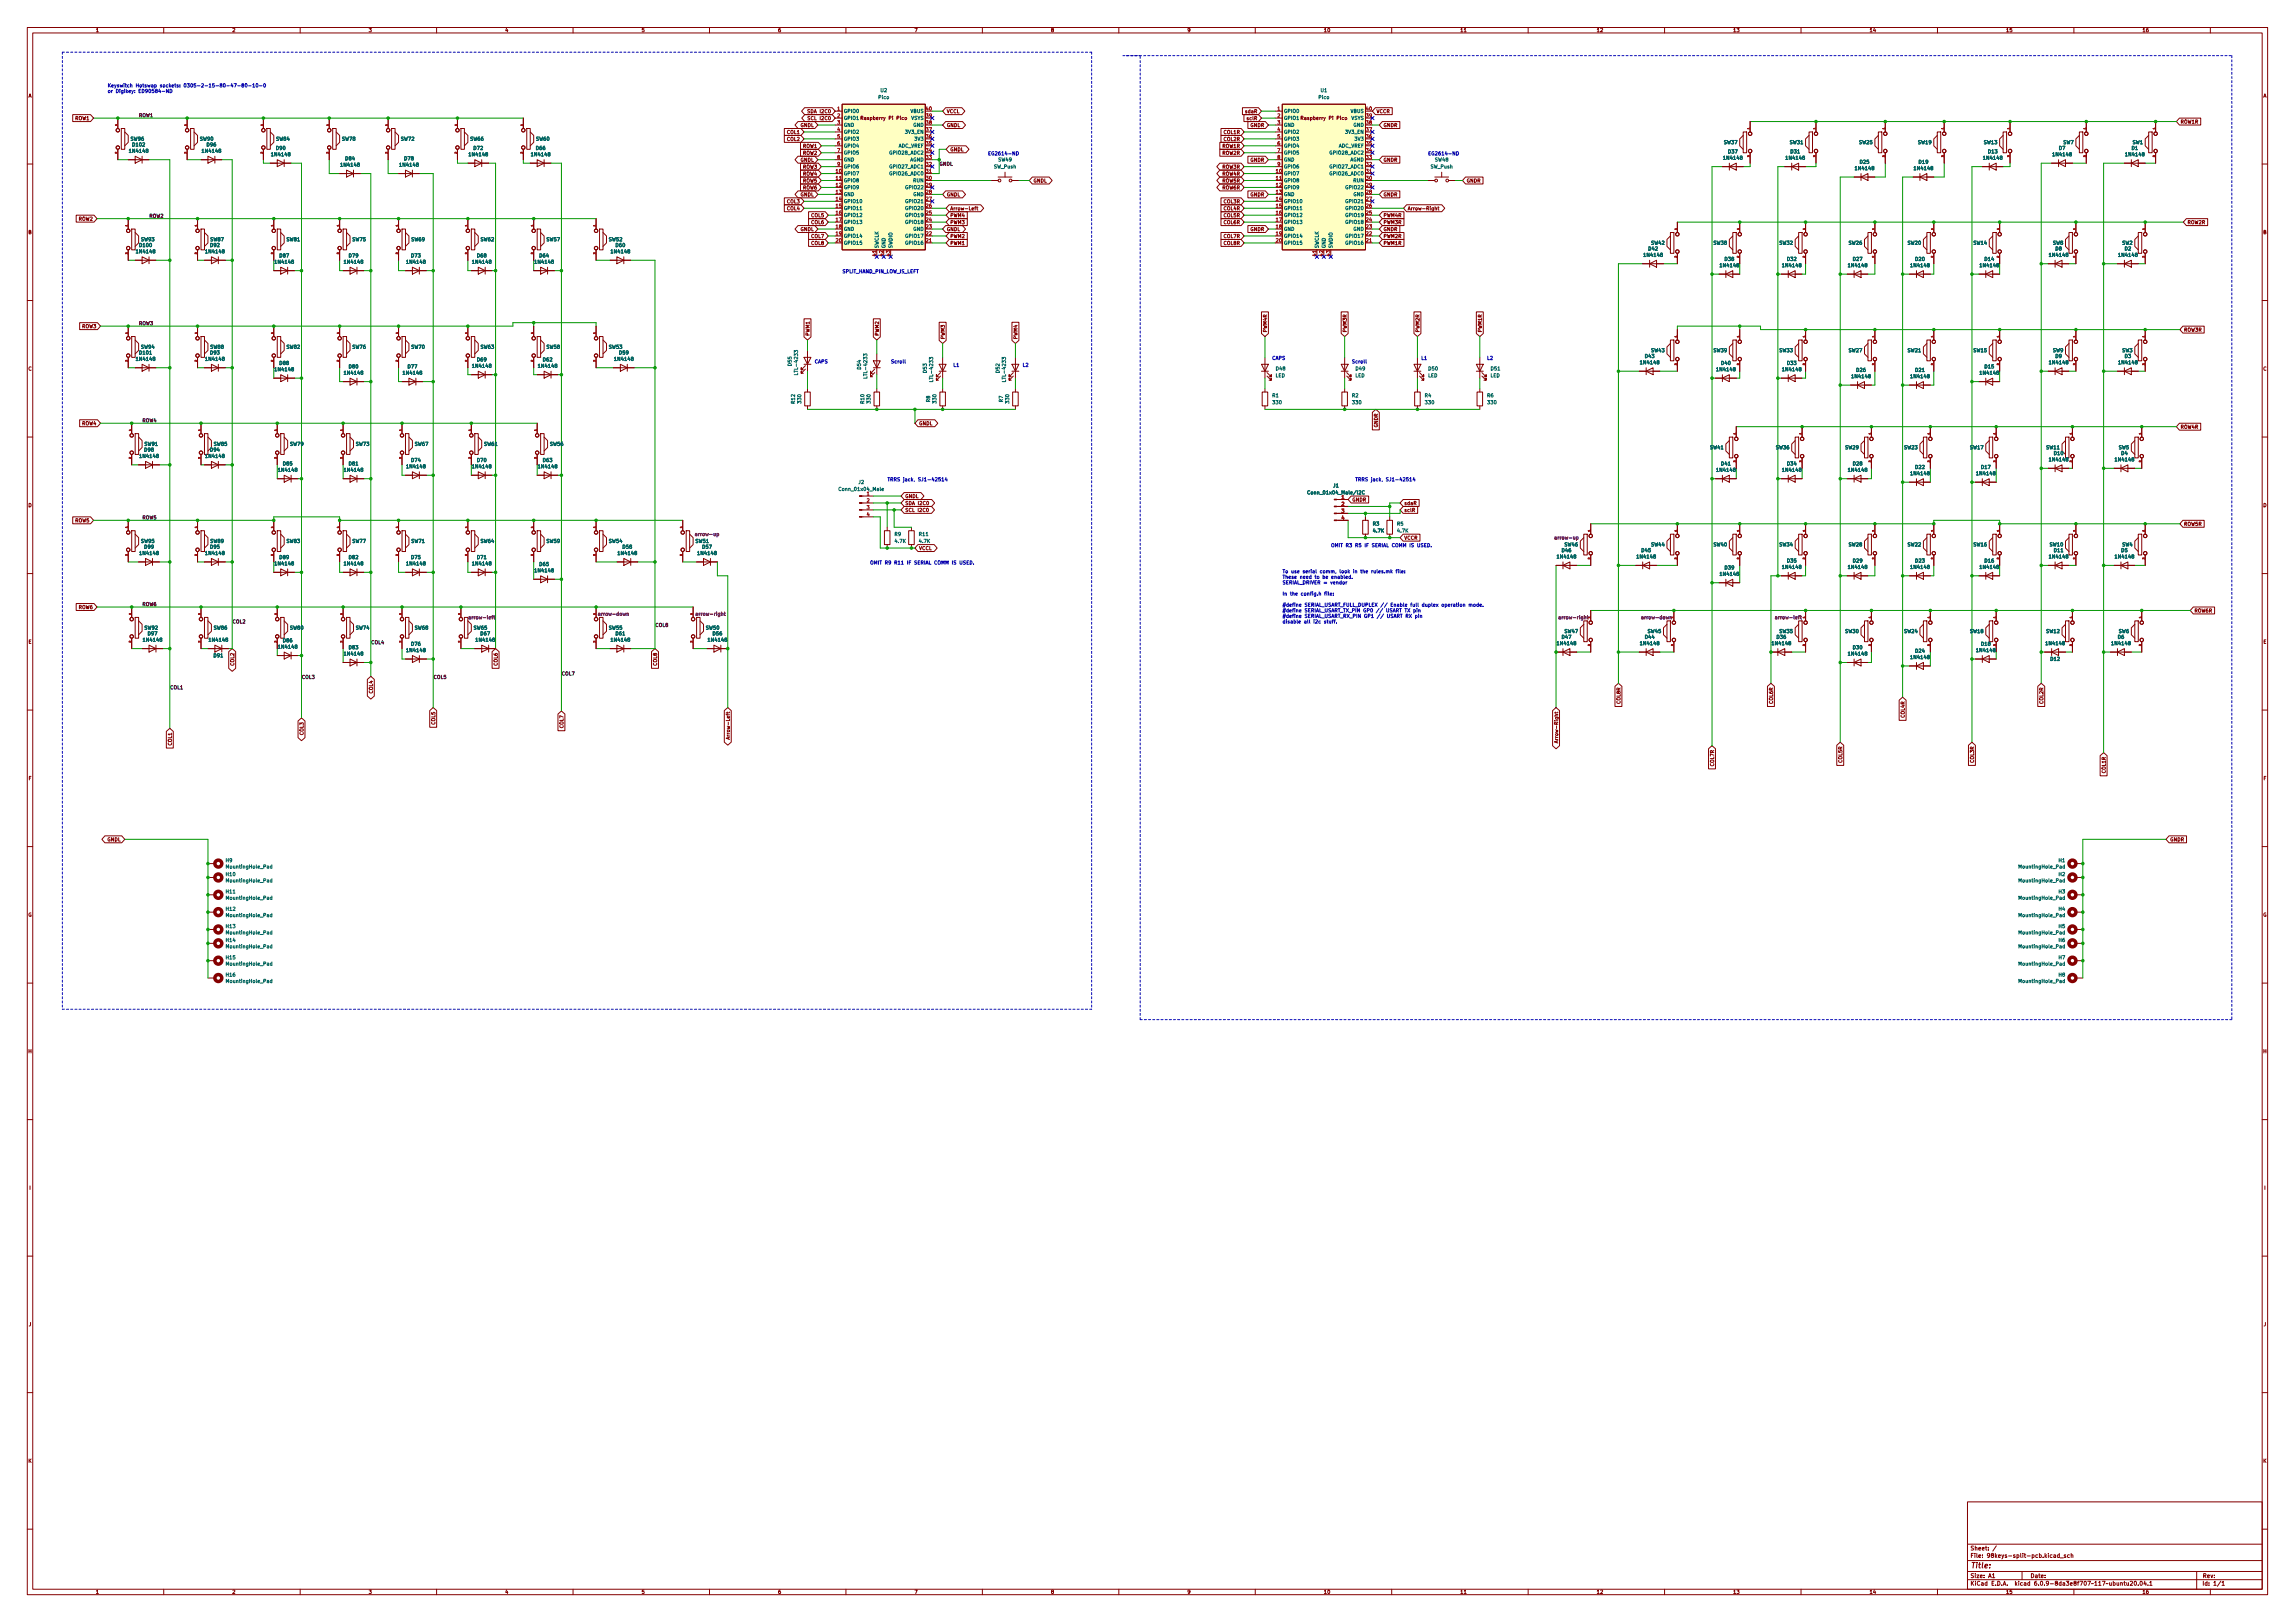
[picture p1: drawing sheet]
<svg xmlns="http://www.w3.org/2000/svg" width="841mm" height="594mm" viewBox="0 0 841 594" stroke-linecap="round" stroke-linejoin="round" font-family="sans-serif">
<defs><g id="words">
<text font-size="2.8" fill="#840000" x="722" y="574.4">Title:</text>
<g font-size="2.1" fill="#840000">
<text x="722" y="567.8">Sheet: /</text>
<text x="722" y="570.5">File: 98keys-split-pcb.kicad_sch</text>
<text x="722" y="580.7">KiCad E.D.A. kicad 6.0.9-8da3e8f707~117~ubuntu20.04.1</text>
<text x="722" y="577.9">Size: A1</text>
<text x="744" y="577.9">Date:</text>
<text x="807" y="577.9">Rev:</text>
<text x="807" y="580.7">Id: 1/1</text>
</g>
<g font-size="1.8" fill="#840000">
<text x="35" y="11.7">1</text>
<text x="85" y="11.7">2</text>
<text x="135" y="11.7">3</text>
<text x="185" y="11.7">4</text>
<text x="235" y="11.7">5</text>
<text x="285" y="11.7">6</text>
<text x="335" y="11.7">7</text>
<text x="385" y="11.7">8</text>
<text x="435" y="11.7">9</text>
<text x="485" y="11.7">10</text>
<text x="535" y="11.7">11</text>
<text x="585" y="11.7">12</text>
<text x="635" y="11.7">13</text>
<text x="685" y="11.7">14</text>
<text x="735" y="11.7">15</text>
<text x="785" y="11.7">16</text>
<text x="10.3" y="35.7">A</text>
<text x="829.3" y="35.7">A</text>
<text x="296.7" y="41.4">SDA I2C0</text>
<text x="346.9" y="41.4">VCCL</text>
<text x="456.5" y="41.4">sdaR</text>
<text x="504.4" y="41.4">VCCR</text>
<text x="27.6" y="44">ROW1</text>
<text x="293.3" y="46.5">GNDL</text>
<text x="296.9" y="44">SCL I2C0</text>
<text x="316.3" y="43.9">Raspberry Pi Pico</text>
<text x="346.9" y="46.5">GNDL</text>
<text x="457.1" y="44">sclR</text>
<text x="458.2" y="46.5">GNDR</text>
<text x="477.6" y="43.9">Raspberry Pi Pico</text>
<text x="506.9" y="46.5">GNDR</text>
<text x="799" y="45.2">ROW1R</text>
<text x="288.5" y="51.6">COL2</text>
<text x="288.5" y="49.1">COL1</text>
<text x="448.5" y="51.6">COL2R</text>
<text x="448.5" y="49.1">COL1R</text>
<text x="293.3" y="59.2">GNDL</text>
<text x="294.3" y="54.1">ROW1</text>
<text x="294.3" y="56.7">ROW2</text>
<text x="348.1" y="55.4">GNDL</text>
<text x="447.9" y="56.7">ROW2R</text>
<text x="447.9" y="54.1">ROW1R</text>
<text x="458.2" y="59.2">GNDR</text>
<text x="506.9" y="59.2">GNDR</text>
<text x="294.3" y="64.3">ROW4</text>
<text x="294.3" y="61.8">ROW3</text>
<text x="447.9" y="64.3">ROW4R</text>
<text x="447.9" y="61.8">ROW3R</text>
<text x="293.3" y="71.9">GNDL</text>
<text x="294.3" y="66.8">ROW5</text>
<text x="294.3" y="69.4">ROW6</text>
<text x="346.9" y="71.9">GNDL</text>
<text x="378.6" y="66.8">GNDL</text>
<text x="447.9" y="66.8">ROW5R</text>
<text x="447.9" y="69.4">ROW6R</text>
<text x="458.2" y="71.9">GNDR</text>
<text x="506.9" y="71.9">GNDR</text>
<text x="537.4" y="66.8">GNDR</text>
<text x="288.5" y="77">COL4</text>
<text x="288.5" y="74.5">COL3</text>
<text x="348.1" y="77">Arrow-Left</text>
<text x="448.5" y="74.5">COL3R</text>
<text x="448.5" y="77">COL4R</text>
<text x="515.8" y="77">Arrow-Right</text>
<text x="28.8" y="80.8">ROW2</text>
<text x="297.4" y="82.1">COL6</text>
<text x="297.4" y="79.5">COL5</text>
<text x="348.1" y="79.5">PWM4</text>
<text x="348.1" y="82.1">PWM3</text>
<text x="448.5" y="79.5">COL5R</text>
<text x="448.5" y="82.1">COL6R</text>
<text x="506.9" y="82.1">PWM3R</text>
<text x="506.9" y="79.5">PWM4R</text>
<text x="801.5" y="82.1">ROW2R</text>
<text x="10.3" y="85.7">B</text>
<text x="293.3" y="84.6">GNDL</text>
<text x="297.4" y="89.7">COL8</text>
<text x="297.4" y="87.2">COL7</text>
<text x="346.9" y="84.6">GNDL</text>
<text x="348.1" y="87.2">PWM2</text>
<text x="348.1" y="89.7">PWM1</text>
<text x="448.5" y="89.7">COL8R</text>
<text x="448.5" y="87.2">COL7R</text>
<text x="458.2" y="84.6">GNDR</text>
<text x="506.9" y="84.6">GNDR</text>
<text x="506.9" y="87.2">PWM2R</text>
<text x="506.9" y="89.7">PWM1R</text>
<text x="829.3" y="85.7">B</text>
<text x="30.1" y="120.2">ROW3</text>
<text x="296.6" y="123.1" transform="rotate(-90 296.6 123.1)">PWM1</text>
<text x="322" y="123.1" transform="rotate(-90 322 123.1)">PWM2</text>
<text x="346.2" y="124.4" transform="rotate(-90 346.2 124.4)">PWM3</text>
<text x="372.8" y="124.4" transform="rotate(-90 372.8 124.4)">PWM4</text>
<text x="464.3" y="121.8" transform="rotate(-90 464.3 121.8)">PWM4R</text>
<text x="493.5" y="121.8" transform="rotate(-90 493.5 121.8)">PWM3R</text>
<text x="520.2" y="121.8" transform="rotate(-90 520.2 121.8)">PWM2R</text>
<text x="543" y="121.8" transform="rotate(-90 543 121.8)">PWM1R</text>
<text x="800.3" y="121.4">ROW3R</text>
<text x="10.3" y="135.7">C</text>
<text x="829.3" y="135.7">C</text>
<text x="30.1" y="155.7">ROW4</text>
<text x="336.7" y="155.7">GNDL</text>
<text x="504.9" y="156.6" transform="rotate(-90 504.9 156.6)">GNDR</text>
<text x="799" y="157">ROW4R</text>
<text x="10.3" y="185.7">D</text>
<text x="331.6" y="184.9">SDA I2C0</text>
<text x="331.6" y="182.4">GNDL</text>
<text x="495.5" y="183.7">GNDR</text>
<text x="514.5" y="184.9">sdaR</text>
<text x="829.3" y="185.7">D</text>
<text x="27.6" y="191.3">ROW5</text>
<text x="331.6" y="187.5">SCL I2C0</text>
<text x="514.5" y="187.5">sclR</text>
<text x="514.5" y="197.6">VCCR</text>
<text x="800.3" y="192.6">ROW5R</text>
<text x="336.7" y="201.5">VCCL</text>
<text x="28.8" y="223">ROW6</text>
<text x="804.1" y="224.3">ROW6R</text>
<text x="10.4" y="235.7">E</text>
<text x="829.4" y="235.7">E</text>
<text x="85.8" y="243.7" transform="rotate(-90 85.8 243.7)">COL2</text>
<text x="182.3" y="243.7" transform="rotate(-90 182.3 243.7)">COL6</text>
<text x="240.8" y="243.7" transform="rotate(-90 240.8 243.7)">COL8</text>
<text x="136.6" y="253.9" transform="rotate(-90 136.6 253.9)">COL4</text>
<text x="593.8" y="257.7" transform="rotate(-90 593.8 257.7)">COL8R</text>
<text x="649.7" y="257.7" transform="rotate(-90 649.7 257.7)">COL6R</text>
<text x="748.8" y="257.7" transform="rotate(-90 748.8 257.7)">COL2R</text>
<text x="698" y="262.8" transform="rotate(-90 698 262.8)">COL4R</text>
<text x="111.2" y="269.1" transform="rotate(-90 111.2 269.1)">COL3</text>
<text x="159.5" y="265.3" transform="rotate(-90 159.5 265.3)">COL5</text>
<text x="206.5" y="266.6" transform="rotate(-90 206.5 266.6)">COL7</text>
<text x="267.4" y="269.5" transform="rotate(-90 267.4 269.5)">Arrow-Left</text>
<text x="63" y="272.9" transform="rotate(-90 63 272.9)">COL1</text>
<text x="571" y="270.8" transform="rotate(-90 571 270.8)">Arrow-Right</text>
<text x="628.1" y="280.5" transform="rotate(-90 628.1 280.5)">COL7R</text>
<text x="675.1" y="279.3" transform="rotate(-90 675.1 279.3)">COL5R</text>
<text x="723.4" y="279.3" transform="rotate(-90 723.4 279.3)">COL3R</text>
<text x="10.4" y="285.7">F</text>
<text x="771.6" y="283.1" transform="rotate(-90 771.6 283.1)">COL1R</text>
<text x="829.4" y="285.7">F</text>
<text x="39.3" y="308.1">GNDL</text>
<text x="795.2" y="308.1">GNDR</text>
<text x="10.3" y="335.7">G</text>
<text x="829.3" y="335.7">G</text>
<text x="10.3" y="385.7">H</text>
<text x="829.3" y="385.7">H</text>
<text x="10.7" y="435.7">I</text>
<text x="829.7" y="435.7">I</text>
<text x="10.5" y="485.7">J</text>
<text x="829.5" y="485.7">J</text>
<text x="10.3" y="535.7">K</text>
<text x="829.3" y="535.7">K</text>
<text x="35" y="583.7">1</text>
<text x="85" y="583.7">2</text>
<text x="135" y="583.7">3</text>
<text x="185" y="583.7">4</text>
<text x="235" y="583.7">5</text>
<text x="285" y="583.7">6</text>
<text x="335" y="583.7">7</text>
<text x="385" y="583.7">8</text>
<text x="435" y="583.7">9</text>
<text x="485" y="583.7">10</text>
<text x="535" y="583.7">11</text>
<text x="585" y="583.7">12</text>
<text x="635" y="583.7">13</text>
<text x="685" y="583.7">14</text>
<text x="735" y="583.7">15</text>
<text x="785" y="583.7">16</text>
</g>
<g font-size="1.8" fill="#0000c2">
<text x="39.4" y="32">Keyswitch Hotswap sockets: 0305-2-15-80-47-80-10-0</text>
<text x="39.4" y="34">or Digikey: ED90584-ND</text>
<text x="361.9" y="56.9">EG2614-ND</text>
<text x="523.2" y="56.9">EG2614-ND</text>
<text x="308.6" y="100.1">SPLIT_HAND_PIN_LOW_IS_LEFT</text>
<text x="466.1" y="131.8">CAPS</text>
<text x="520.7" y="131.8">L1</text>
<text x="544.8" y="131.8">L2</text>
<text x="298.4" y="133.1">CAPS</text>
<text x="326.4" y="133.1">Scroll</text>
<text x="349.2" y="134.3">L1</text>
<text x="374.6" y="134.3">L2</text>
<text x="495.3" y="133.1">Scroll</text>
<text x="325.1" y="176.3">TRRS jack, SJ1-42514</text>
<text x="496.6" y="176.3">TRRS jack, SJ1-42514</text>
<text x="487.7" y="200.4">OMIT R3 R5 IF SERIAL COMM IS USED.</text>
<text x="318.8" y="206.7">OMIT R9 R11 IF SERIAL COMM IS USED.</text>
<text x="469.9" y="209.9">To use serial comm, look in the rules.mk file:</text>
<text x="469.9" y="212">These need to be enabled.</text>
<text x="469.9" y="214">SERIAL_DRIVER = vendor</text>
<text x="469.9" y="218.1">In the config.h file:</text>
<text x="469.9" y="222.2">#define SERIAL_USART_FULL_DUPLEX // Enable full duplex operation mode.</text>
<text x="469.9" y="224.2">#define SERIAL_USART_TX_PIN GP0 // USART TX pin</text>
<text x="469.9" y="226.3">#define SERIAL_USART_RX_PIN GP1 // USART RX pin</text>
<text x="469.9" y="228.3">disable all i2c stuff.</text>
</g>
<g font-size="1.8" fill="#006464">
<text x="322.7" y="33.7">U2</text>
<text x="484" y="33.7">U1</text>
<text x="309.1" y="41.3">GPIO0</text>
<text x="322" y="36.3">Pico</text>
<text x="333.7" y="41.3">VBUS</text>
<text x="470.4" y="41.3">GPIO0</text>
<text x="483.3" y="36.3">Pico</text>
<text x="495" y="41.3">VBUS</text>
<text x="309.1" y="43.9">GPIO1</text>
<text x="309.1" y="46.4">GND</text>
<text x="333.9" y="43.9">VSYS</text>
<text x="334.7" y="46.4">GND</text>
<text x="470.4" y="43.9">GPIO1</text>
<text x="470.4" y="46.4">GND</text>
<text x="495.2" y="43.9">VSYS</text>
<text x="495.9" y="46.4">GND</text>
<text x="47.9" y="51.5">SW96</text>
<text x="48.7" y="53.6">D102</text>
<text x="73.3" y="51.5">SW90</text>
<text x="75.8" y="53.6">D96</text>
<text x="101.3" y="51.5">SW84</text>
<text x="125.4" y="51.5">SW78</text>
<text x="147" y="51.5">SW72</text>
<text x="172.4" y="51.5">SW66</text>
<text x="196.5" y="51.5">SW60</text>
<text x="309.1" y="49">GPIO2</text>
<text x="309.1" y="51.5">GPIO3</text>
<text x="332" y="49">3V3_EN</text>
<text x="335.4" y="51.5">3V3</text>
<text x="470.4" y="49">GPIO2</text>
<text x="470.4" y="51.5">GPIO3</text>
<text x="493.3" y="49">3V3_EN</text>
<text x="496.7" y="51.5">3V3</text>
<text x="631.8" y="52.8">SW37</text>
<text x="655.9" y="52.8">SW31</text>
<text x="681.3" y="52.8">SW25</text>
<text x="702.9" y="52.8">SW19</text>
<text x="727.1" y="52.8">SW13</text>
<text x="756.1" y="52.8">SW7</text>
<text x="781.5" y="52.8">SW1</text>
<text x="47.7" y="55.9">1N4148</text>
<text x="74.4" y="55.9">1N4148</text>
<text x="99.8" y="57.2">1N4148</text>
<text x="101.2" y="54.9">D90</text>
<text x="126.6" y="58.7">D84</text>
<text x="148.2" y="58.7">D78</text>
<text x="172.2" y="57.2">1N4148</text>
<text x="173.6" y="54.9">D72</text>
<text x="195" y="57.2">1N4148</text>
<text x="196.5" y="54.9">D66</text>
<text x="309.1" y="54">GPIO4</text>
<text x="309.1" y="56.6">GPIO5</text>
<text x="309.1" y="59.1">GND</text>
<text x="326.4" y="56.6">GPIO28_ADC2</text>
<text x="329" y="54">ADC_VREF</text>
<text x="333.4" y="59.1">AGND</text>
<text x="365.9" y="59.1">SW49</text>
<text x="470.4" y="54">GPIO4</text>
<text x="470.4" y="56.6">GPIO5</text>
<text x="470.4" y="59.1">GND</text>
<text x="487.7" y="56.6">GPIO28_ADC2</text>
<text x="490.3" y="54">ADC_VREF</text>
<text x="494.7" y="59.1">AGND</text>
<text x="525.9" y="59.1">SW48</text>
<text x="631.9" y="58.5">1N4148</text>
<text x="633.4" y="56.2">D37</text>
<text x="654.8" y="58.5">1N4148</text>
<text x="656.2" y="56.2">D31</text>
<text x="681.6" y="60">D25</text>
<text x="703.2" y="60">D19</text>
<text x="727.2" y="58.5">1N4148</text>
<text x="728.6" y="56.2">D13</text>
<text x="752.6" y="57.2">1N4148</text>
<text x="754.5" y="54.9">D7</text>
<text x="779.2" y="57.2">1N4148</text>
<text x="781.2" y="54.9">D1</text>
<text x="125.2" y="61">1N4148</text>
<text x="146.8" y="61">1N4148</text>
<text x="309.1" y="64.2">GPIO7</text>
<text x="309.1" y="61.7">GPIO6</text>
<text x="326.4" y="64.2">GPIO26_ADC0</text>
<text x="326.4" y="61.7">GPIO27_ADC1</text>
<text x="364.2" y="61.7">SW_Push</text>
<text x="470.4" y="64.2">GPIO7</text>
<text x="470.4" y="61.7">GPIO6</text>
<text x="487.7" y="64.2">GPIO26_ADC0</text>
<text x="487.7" y="61.7">GPIO27_ADC1</text>
<text x="524.2" y="61.7">SW_Push</text>
<text x="680.2" y="62.3">1N4148</text>
<text x="701.8" y="62.3">1N4148</text>
<text x="309.1" y="66.7">GPIO8</text>
<text x="309.1" y="69.3">GPIO9</text>
<text x="309.1" y="71.8">GND</text>
<text x="332.2" y="69.3">GPIO22</text>
<text x="334.7" y="71.8">GND</text>
<text x="334.8" y="66.7">RUN</text>
<text x="470.4" y="66.7">GPIO8</text>
<text x="470.4" y="69.3">GPIO9</text>
<text x="470.4" y="71.8">GND</text>
<text x="493.5" y="69.3">GPIO22</text>
<text x="495.9" y="71.8">GND</text>
<text x="496" y="66.7">RUN</text>
<text x="309.1" y="74.4">GPIO10</text>
<text x="309.1" y="76.9">GPIO11</text>
<text x="332.2" y="76.9">GPIO20</text>
<text x="332.2" y="74.4">GPIO21</text>
<text x="470.4" y="74.4">GPIO10</text>
<text x="470.4" y="76.9">GPIO11</text>
<text x="493.5" y="76.9">GPIO20</text>
<text x="493.5" y="74.4">GPIO21</text>
<text x="309.1" y="79.4">GPIO12</text>
<text x="309.1" y="82">GPIO13</text>
<text x="332.2" y="82">GPIO18</text>
<text x="332.2" y="79.4">GPIO19</text>
<text x="470.4" y="79.4">GPIO12</text>
<text x="470.4" y="82">GPIO13</text>
<text x="493.5" y="82">GPIO18</text>
<text x="493.5" y="79.4">GPIO19</text>
<text x="51.7" y="88.3">SW93</text>
<text x="77.1" y="88.3">SW87</text>
<text x="105.1" y="88.3">SW81</text>
<text x="129.2" y="88.3">SW75</text>
<text x="150.8" y="88.3">SW69</text>
<text x="176.2" y="88.3">SW62</text>
<text x="200.3" y="88.3">SW57</text>
<text x="223.2" y="88.3">SW52</text>
<text x="309.1" y="84.5">GND</text>
<text x="309.1" y="87.1">GPIO14</text>
<text x="309.1" y="89.6">GPIO15</text>
<text x="332.2" y="89.6">GPIO16</text>
<text x="332.2" y="87.1">GPIO17</text>
<text x="334.7" y="84.5">GND</text>
<text x="470.4" y="84.5">GND</text>
<text x="470.4" y="87.1">GPIO14</text>
<text x="470.4" y="89.6">GPIO15</text>
<text x="493.5" y="89.6">GPIO16</text>
<text x="493.5" y="87.1">GPIO17</text>
<text x="495.9" y="84.5">GND</text>
<text x="605.1" y="89.6">SW42</text>
<text x="628" y="89.6">SW38</text>
<text x="652.1" y="89.6">SW32</text>
<text x="677.5" y="89.6">SW26</text>
<text x="699.1" y="89.6">SW20</text>
<text x="723.2" y="89.6">SW14</text>
<text x="752.3" y="89.6">SW8</text>
<text x="777.7" y="89.6">SW2</text>
<text x="50.2" y="92.8">1N4148</text>
<text x="51.2" y="90.4">D100</text>
<text x="75.6" y="92.8">1N4148</text>
<text x="77.1" y="90.4">D92</text>
<text x="102.5" y="94.3">D87</text>
<text x="127.9" y="94.3">D79</text>
<text x="150.8" y="94.3">D73</text>
<text x="174.9" y="94.3">D68</text>
<text x="197.8" y="94.3">D64</text>
<text x="224.2" y="92.8">1N4148</text>
<text x="225.7" y="90.4">D60</text>
<text x="321.9" y="91" transform="rotate(-90 321.9 91)">SWCLK</text>
<text x="324.5" y="91" transform="rotate(-90 324.5 91)">GND</text>
<text x="327" y="91" transform="rotate(-90 327 91)">SWDIO</text>
<text x="483.2" y="91" transform="rotate(-90 483.2 91)">SWCLK</text>
<text x="485.8" y="91" transform="rotate(-90 485.8 91)">GND</text>
<text x="488.3" y="91" transform="rotate(-90 488.3 91)">SWDIO</text>
<text x="602.7" y="94">1N4148</text>
<text x="604.2" y="91.7">D42</text>
<text x="632.1" y="95.5">D38</text>
<text x="655" y="95.5">D32</text>
<text x="679.1" y="95.5">D27</text>
<text x="702" y="95.5">D20</text>
<text x="727.4" y="95.5">D14</text>
<text x="751.3" y="94">1N4148</text>
<text x="753.2" y="91.7">D8</text>
<text x="776.7" y="94">1N4148</text>
<text x="778.6" y="91.7">D2</text>
<text x="101" y="96.6">1N4148</text>
<text x="126.4" y="96.6">1N4148</text>
<text x="149.3" y="96.6">1N4148</text>
<text x="173.4" y="96.6">1N4148</text>
<text x="196.3" y="96.6">1N4148</text>
<text x="630.6" y="97.8">1N4148</text>
<text x="653.5" y="97.8">1N4148</text>
<text x="677.6" y="97.8">1N4148</text>
<text x="700.5" y="97.8">1N4148</text>
<text x="725.9" y="97.8">1N4148</text>
<text x="51.2" y="129.8">D101</text>
<text x="51.7" y="127.7">SW94</text>
<text x="77.1" y="129.8">D93</text>
<text x="77.1" y="127.7">SW88</text>
<text x="105.1" y="127.7">SW82</text>
<text x="129.2" y="127.7">SW76</text>
<text x="150.8" y="127.7">SW70</text>
<text x="176.2" y="127.7">SW63</text>
<text x="200.3" y="127.7">SW58</text>
<text x="223.2" y="127.7">SW53</text>
<text x="227" y="129.8">D59</text>
<text x="602.9" y="131.1">D43</text>
<text x="605.1" y="129">SW43</text>
<text x="628" y="129">SW39</text>
<text x="652.1" y="129">SW33</text>
<text x="677.5" y="129">SW27</text>
<text x="699.1" y="129">SW21</text>
<text x="723.2" y="129">SW15</text>
<text x="752.3" y="129">SW9</text>
<text x="753.2" y="131.1">D9</text>
<text x="777.7" y="129">SW3</text>
<text x="778.6" y="131.1">D3</text>
<text x="50.2" y="132.1">1N4148</text>
<text x="75.6" y="132.1">1N4148</text>
<text x="101" y="135.9">1N4148</text>
<text x="102.5" y="133.6">D88</text>
<text x="126.4" y="137.2">1N4148</text>
<text x="127.9" y="134.9">D80</text>
<text x="148" y="137.2">1N4148</text>
<text x="149.5" y="134.9">D77</text>
<text x="173.4" y="134.7">1N4148</text>
<text x="174.9" y="132.4">D69</text>
<text x="197.6" y="134.7">1N4148</text>
<text x="199" y="132.4">D62</text>
<text x="225.5" y="132.1">1N4148</text>
<text x="290.1" y="134" transform="rotate(-90 290.1 134)">D55</text>
<text x="292.4" y="136.5" transform="rotate(-90 292.4 136.5)">LTL-4233</text>
<text x="315.5" y="135.2" transform="rotate(-90 315.5 135.2)">D54</text>
<text x="317.8" y="137.7" transform="rotate(-90 317.8 137.7)">LTL-4233</text>
<text x="339.6" y="136.5" transform="rotate(-90 339.6 136.5)">D53</text>
<text x="366.3" y="136.5" transform="rotate(-90 366.3 136.5)">D52</text>
<text x="467.7" y="135.6">D48</text>
<text x="496.9" y="135.6">D49</text>
<text x="523.5" y="135.6">D50</text>
<text x="546.4" y="135.6">D51</text>
<text x="601.4" y="133.4">1N4148</text>
<text x="629.4" y="135.9">1N4148</text>
<text x="630.8" y="133.6">D40</text>
<text x="653.5" y="135.9">1N4148</text>
<text x="655" y="133.6">D33</text>
<text x="680.4" y="136.2">D26</text>
<text x="702" y="136.2">D21</text>
<text x="725.9" y="137.2">1N4148</text>
<text x="727.4" y="134.9">D15</text>
<text x="751.3" y="133.4">1N4148</text>
<text x="776.7" y="133.4">1N4148</text>
<text x="341.9" y="139" transform="rotate(-90 341.9 139)">LTL-4233</text>
<text x="368.6" y="139" transform="rotate(-90 368.6 139)">LTL-4233</text>
<text x="467.4" y="138.2">LED</text>
<text x="496.6" y="138.2">LED</text>
<text x="523.3" y="138.2">LED</text>
<text x="546.1" y="138.2">LED</text>
<text x="678.9" y="138.5">1N4148</text>
<text x="700.5" y="138.5">1N4148</text>
<text x="291.3" y="147.7" transform="rotate(-90 291.3 147.7)">R12</text>
<text x="293.6" y="147.6" transform="rotate(-90 293.6 147.6)">330</text>
<text x="316.7" y="147.7" transform="rotate(-90 316.7 147.7)">R10</text>
<text x="319" y="147.6" transform="rotate(-90 319 147.6)">330</text>
<text x="340.8" y="147.3" transform="rotate(-90 340.8 147.3)">R8</text>
<text x="343.1" y="147.6" transform="rotate(-90 343.1 147.6)">330</text>
<text x="367.5" y="147.3" transform="rotate(-90 367.5 147.3)">R7</text>
<text x="369.8" y="147.6" transform="rotate(-90 369.8 147.6)">330</text>
<text x="466.3" y="145.5">R1</text>
<text x="466.5" y="148">330</text>
<text x="495.5" y="145.5">R2</text>
<text x="495.7" y="148">330</text>
<text x="522.2" y="145.5">R4</text>
<text x="522.4" y="148">330</text>
<text x="545" y="145.5">R6</text>
<text x="545.2" y="148">330</text>
<text x="51.5" y="167.7">1N4148</text>
<text x="53" y="165.4">D98</text>
<text x="53" y="163.3">SW91</text>
<text x="75.6" y="167.7">1N4148</text>
<text x="77.1" y="165.4">D94</text>
<text x="78.4" y="163.3">SW85</text>
<text x="106.3" y="163.3">SW79</text>
<text x="130.5" y="163.3">SW73</text>
<text x="152.1" y="163.3">SW67</text>
<text x="177.5" y="163.3">SW61</text>
<text x="201.6" y="163.3">SW56</text>
<text x="626.7" y="164.5">SW41</text>
<text x="650.9" y="164.5">SW36</text>
<text x="676.3" y="164.5">SW29</text>
<text x="697.8" y="164.5">SW23</text>
<text x="722" y="164.5">SW17</text>
<text x="749.9" y="164.5">SW11</text>
<text x="752.8" y="166.6">D10</text>
<text x="776.4" y="164.5">SW5</text>
<text x="777.4" y="166.6">D4</text>
<text x="102.3" y="172.8">1N4148</text>
<text x="103.8" y="170.5">D85</text>
<text x="126.4" y="172.8">1N4148</text>
<text x="127.9" y="170.5">D81</text>
<text x="149.3" y="171.5">1N4148</text>
<text x="150.8" y="169.2">D74</text>
<text x="173.4" y="171.5">1N4148</text>
<text x="174.9" y="169.2">D70</text>
<text x="197.6" y="171.5">1N4148</text>
<text x="199" y="169.2">D63</text>
<text x="629.4" y="172.8">1N4148</text>
<text x="630.8" y="170.5">D41</text>
<text x="653.5" y="172.8">1N4148</text>
<text x="655" y="170.5">D34</text>
<text x="677.6" y="172.8">1N4148</text>
<text x="679.1" y="170.5">D28</text>
<text x="702" y="171.7">D22</text>
<text x="726.1" y="171.7">D17</text>
<text x="751.3" y="169">1N4148</text>
<text x="775.4" y="169">1N4148</text>
<text x="307.9" y="179.8">Conn_01x04_Male</text>
<text x="314.6" y="177.2">J2</text>
<text x="488.6" y="178.5">J1</text>
<text x="700.5" y="174">1N4148</text>
<text x="724.6" y="174">1N4148</text>
<text x="480.3" y="181">Conn_01x04_Male/I2C</text>
<text x="327.8" y="196.3">R9</text>
<text x="336.9" y="196.3">R11</text>
<text x="503.1" y="192.5">R3</text>
<text x="503.3" y="195">4.7K</text>
<text x="512" y="192.5">R5</text>
<text x="512.2" y="195">4.7K</text>
<text x="51.5" y="203.2">1N4148</text>
<text x="51.7" y="198.8">SW95</text>
<text x="53" y="200.9">D99</text>
<text x="75.6" y="203.2">1N4148</text>
<text x="77.1" y="200.9">D95</text>
<text x="77.1" y="198.8">SW89</text>
<text x="105.1" y="198.8">SW83</text>
<text x="129.2" y="198.8">SW77</text>
<text x="150.8" y="198.8">SW71</text>
<text x="176.2" y="198.8">SW64</text>
<text x="200.3" y="198.8">SW59</text>
<text x="223.2" y="198.8">SW54</text>
<text x="226.8" y="203.2">1N4148</text>
<text x="228.2" y="200.9">D58</text>
<text x="254.9" y="198.8">SW51</text>
<text x="256" y="203.2">1N4148</text>
<text x="257.5" y="200.9">D57</text>
<text x="328" y="198.8">4.7K</text>
<text x="336.9" y="198.8">4.7K</text>
<text x="572.4" y="202.2">D46</text>
<text x="573.4" y="200.1">SW46</text>
<text x="601.6" y="202.2">D45</text>
<text x="605.1" y="200.1">SW44</text>
<text x="628" y="200.1">SW40</text>
<text x="652.1" y="200.1">SW34</text>
<text x="677.5" y="200.1">SW28</text>
<text x="699.1" y="200.1">SW22</text>
<text x="723.2" y="200.1">SW16</text>
<text x="751.2" y="200.1">SW10</text>
<text x="752.8" y="202.2">D11</text>
<text x="777.4" y="202.2">D5</text>
<text x="777.7" y="200.1">SW4</text>
<text x="101" y="207.1">1N4148</text>
<text x="102.5" y="204.7">D89</text>
<text x="126.4" y="207.1">1N4148</text>
<text x="127.9" y="204.7">D82</text>
<text x="149.3" y="207.1">1N4148</text>
<text x="150.8" y="204.7">D75</text>
<text x="173.4" y="207.1">1N4148</text>
<text x="174.9" y="204.7">D71</text>
<text x="196.3" y="209.6">1N4148</text>
<text x="197.8" y="207.3">D65</text>
<text x="570.9" y="204.5">1N4148</text>
<text x="600.2" y="204.5">1N4148</text>
<text x="632.1" y="208.6">D39</text>
<text x="653.5" y="208.3">1N4148</text>
<text x="655" y="206">D35</text>
<text x="677.6" y="208.3">1N4148</text>
<text x="679.1" y="206">D29</text>
<text x="700.5" y="208.3">1N4148</text>
<text x="702" y="206">D23</text>
<text x="725.9" y="208.3">1N4148</text>
<text x="727.4" y="206">D16</text>
<text x="751.3" y="204.5">1N4148</text>
<text x="775.4" y="204.5">1N4148</text>
<text x="630.6" y="210.9">1N4148</text>
<text x="53" y="230.6">SW92</text>
<text x="54.3" y="232.7">D97</text>
<text x="78.4" y="230.6">SW86</text>
<text x="106.3" y="230.6">SW80</text>
<text x="130.5" y="230.6">SW74</text>
<text x="152.1" y="230.6">SW68</text>
<text x="173.6" y="230.6">SW65</text>
<text x="176.2" y="232.7">D67</text>
<text x="223.2" y="230.6">SW55</text>
<text x="225.7" y="232.7">D61</text>
<text x="258.7" y="230.6">SW50</text>
<text x="261.3" y="232.7">D56</text>
<text x="572.4" y="234">D47</text>
<text x="573.4" y="231.8">SW47</text>
<text x="602.9" y="234">D44</text>
<text x="603.9" y="231.8">SW45</text>
<text x="651.2" y="234">D36</text>
<text x="652.1" y="231.8">SW35</text>
<text x="676.3" y="231.8">SW30</text>
<text x="697.8" y="231.8">SW24</text>
<text x="722" y="231.8">SW18</text>
<text x="749.9" y="231.8">SW12</text>
<text x="776.1" y="234">D6</text>
<text x="776.4" y="231.8">SW6</text>
<text x="52.8" y="235">1N4148</text>
<text x="76.9" y="235">1N4148</text>
<text x="102.3" y="237.5">1N4148</text>
<text x="103.8" y="235.2">D86</text>
<text x="127.9" y="237.8">D83</text>
<text x="149.3" y="238.8">1N4148</text>
<text x="150.8" y="236.5">D76</text>
<text x="174.7" y="235">1N4148</text>
<text x="224.2" y="235">1N4148</text>
<text x="259.8" y="235">1N4148</text>
<text x="570.9" y="236.3">1N4148</text>
<text x="601.4" y="236.3">1N4148</text>
<text x="649.7" y="236.3">1N4148</text>
<text x="679.1" y="237.8">D30</text>
<text x="702" y="239">D24</text>
<text x="724.6" y="238.8">1N4148</text>
<text x="726.1" y="236.5">D18</text>
<text x="750" y="236.3">1N4148</text>
<text x="774.1" y="236.3">1N4148</text>
<text x="78.4" y="240.7">D91</text>
<text x="126.4" y="240.1">1N4148</text>
<text x="677.6" y="240.1">1N4148</text>
<text x="700.5" y="241.3">1N4148</text>
<text x="751.5" y="242">D12</text>
<text x="82.8" y="315.8">H9</text>
<text x="754.4" y="315.8">H1</text>
<text x="82.9" y="320.8">H10</text>
<text x="83.3" y="318.1">MountingHole_Pad</text>
<text x="83.3" y="323.2">MountingHole_Pad</text>
<text x="740.2" y="323.2">MountingHole_Pad</text>
<text x="740.2" y="318.1">MountingHole_Pad</text>
<text x="754.4" y="320.8">H2</text>
<text x="82.9" y="327.2">H11</text>
<text x="83.3" y="329.5">MountingHole_Pad</text>
<text x="740.2" y="329.5">MountingHole_Pad</text>
<text x="754.4" y="327.2">H3</text>
<text x="82.9" y="333.5">H12</text>
<text x="83.3" y="335.9">MountingHole_Pad</text>
<text x="740.2" y="335.9">MountingHole_Pad</text>
<text x="754.4" y="333.5">H4</text>
<text x="82.9" y="339.9">H13</text>
<text x="754.4" y="339.9">H5</text>
<text x="82.9" y="345">H14</text>
<text x="83.3" y="347.3">MountingHole_Pad</text>
<text x="83.3" y="342.2">MountingHole_Pad</text>
<text x="740.2" y="347.3">MountingHole_Pad</text>
<text x="740.2" y="342.2">MountingHole_Pad</text>
<text x="754.4" y="345">H6</text>
<text x="82.9" y="351.3">H15</text>
<text x="83.3" y="353.6">MountingHole_Pad</text>
<text x="740.2" y="353.6">MountingHole_Pad</text>
<text x="754.4" y="351.3">H7</text>
<text x="82.9" y="357.7">H16</text>
<text x="83.3" y="360">MountingHole_Pad</text>
<text x="740.2" y="360">MountingHole_Pad</text>
<text x="754.4" y="357.7">H8</text>
</g>
<g font-size="1.8" fill="#a90000">
<text x="306.8" y="40.5">1</text>
<text x="339.4" y="40.5">40</text>
<text x="468.1" y="40.5">1</text>
<text x="500.7" y="40.5">40</text>
<text x="306.8" y="43">2</text>
<text x="306.8" y="45.5">3</text>
<text x="339.4" y="45.5">38</text>
<text x="339.4" y="43">39</text>
<text x="468.1" y="43">2</text>
<text x="468.1" y="45.5">3</text>
<text x="500.7" y="45.5">38</text>
<text x="500.7" y="43">39</text>
<text x="306.8" y="48.1">4</text>
<text x="306.8" y="50.6">5</text>
<text x="306.8" y="53.2">6</text>
<text x="339.4" y="53.2">35</text>
<text x="339.4" y="50.6">36</text>
<text x="339.4" y="48.1">37</text>
<text x="468.1" y="48.1">4</text>
<text x="468.1" y="50.6">5</text>
<text x="468.1" y="53.2">6</text>
<text x="500.7" y="53.2">35</text>
<text x="500.7" y="50.6">36</text>
<text x="500.7" y="48.1">37</text>
<text x="306.8" y="55.7">7</text>
<text x="306.8" y="58.2">8</text>
<text x="339.4" y="58.2">33</text>
<text x="339.4" y="55.7">34</text>
<text x="468.1" y="55.7">7</text>
<text x="468.1" y="58.2">8</text>
<text x="500.7" y="58.2">33</text>
<text x="500.7" y="55.7">34</text>
<text x="306.4" y="63.3">10</text>
<text x="306.4" y="65.9">11</text>
<text x="306.8" y="60.8">9</text>
<text x="339.4" y="65.9">30</text>
<text x="339.4" y="63.3">31</text>
<text x="339.4" y="60.8">32</text>
<text x="467.6" y="63.3">10</text>
<text x="467.6" y="65.9">11</text>
<text x="468.1" y="60.8">9</text>
<text x="500.7" y="65.9">30</text>
<text x="500.7" y="63.3">31</text>
<text x="500.7" y="60.8">32</text>
<text x="306.4" y="68.4">12</text>
<text x="306.4" y="70.9">13</text>
<text x="339.4" y="70.9">28</text>
<text x="339.4" y="68.4">29</text>
<text x="467.6" y="68.4">12</text>
<text x="467.6" y="70.9">13</text>
<text x="500.7" y="70.9">28</text>
<text x="500.7" y="68.4">29</text>
<text x="306.4" y="73.5">14</text>
<text x="306.4" y="76">15</text>
<text x="339.4" y="76">26</text>
<text x="339.4" y="73.5">27</text>
<text x="467.6" y="73.5">14</text>
<text x="467.6" y="76">15</text>
<text x="500.7" y="76">26</text>
<text x="500.7" y="73.5">27</text>
<text x="306.4" y="78.6">16</text>
<text x="306.4" y="81.1">17</text>
<text x="306.4" y="83.6">18</text>
<text x="339.4" y="83.6">23</text>
<text x="339.4" y="81.1">24</text>
<text x="339.4" y="78.6">25</text>
<text x="467.6" y="78.6">16</text>
<text x="467.6" y="81.1">17</text>
<text x="467.6" y="83.6">18</text>
<text x="500.7" y="83.6">23</text>
<text x="500.7" y="81.1">24</text>
<text x="500.7" y="78.6">25</text>
<text x="306.4" y="86.2">19</text>
<text x="306.4" y="88.7">20</text>
<text x="339.4" y="88.7">21</text>
<text x="339.4" y="86.2">22</text>
<text x="467.6" y="86.2">19</text>
<text x="467.6" y="88.7">20</text>
<text x="500.7" y="88.7">21</text>
<text x="500.7" y="86.2">22</text>
<text x="321.1" y="93.8" transform="rotate(-90 321.1 93.8)">41</text>
<text x="323.6" y="93.8" transform="rotate(-90 323.6 93.8)">42</text>
<text x="326.1" y="93.8" transform="rotate(-90 326.1 93.8)">43</text>
<text x="482.3" y="93.8" transform="rotate(-90 482.3 93.8)">41</text>
<text x="484.9" y="93.8" transform="rotate(-90 484.9 93.8)">42</text>
<text x="487.4" y="93.8" transform="rotate(-90 487.4 93.8)">43</text>
<text x="317.6" y="181.4">1</text>
<text x="317.6" y="184">2</text>
<text x="491.6" y="182.7">1</text>
<text x="491.6" y="185.2">2</text>
<text x="317.6" y="186.5">3</text>
<text x="317.6" y="189">4</text>
<text x="491.6" y="187.8">3</text>
<text x="491.6" y="190.3">4</text>
</g>
<g font-size="1.8" fill="#0f0f0f">
<text x="50.8" y="42.9">ROW1</text>
<text x="344.2" y="60.7">GNDL</text>
<text x="54.6" y="79.7">ROW2</text>
<text x="50.8" y="119.1">ROW3</text>
<text x="52.1" y="154.7">ROW4</text>
<text x="52.1" y="190.2">ROW5</text>
<text x="52.1" y="222">ROW6</text>
<text x="85.1" y="228.3">COL2</text>
<text x="240" y="229.6">COL8</text>
<text x="135.9" y="235.9">COL4</text>
<text x="110.5" y="248.6">COL3</text>
<text x="158.7" y="248.6">COL5</text>
<text x="205.7" y="247.4">COL7</text>
<text x="62.2" y="252.5">COL1</text>
</g>
<g font-size="1.8" fill="#840084">
<text x="255.3" y="196.3">arrow-up</text>
<text x="570.3" y="197.6">arrow-up</text>
<text x="172.5" y="226.8">arrow-left</text>
<text x="219.8" y="225.5">arrow-down</text>
<text x="255.7" y="225.5">arrow-right</text>
<text x="571.9" y="226.8">arrow-right</text>
<text x="602" y="226.8">arrow-down</text>
<text x="651.3" y="226.8">arrow-left</text>
</g>
<g font-size=".9" fill="#a90000">
<text x="42.9" y="46" transform="rotate(-90 42.9 46)">1</text>
<text x="68.3" y="46" transform="rotate(-90 68.3 46)">1</text>
<text x="96.3" y="46" transform="rotate(-90 96.3 46)">1</text>
<text x="120.4" y="46" transform="rotate(-90 120.4 46)">1</text>
<text x="142" y="46" transform="rotate(-90 142 46)">1</text>
<text x="167.4" y="46" transform="rotate(-90 167.4 46)">1</text>
<text x="191.5" y="46" transform="rotate(-90 191.5 46)">1</text>
<text x="641.1" y="47.3" transform="rotate(-90 641.1 47.3)">1</text>
<text x="665.2" y="47.3" transform="rotate(-90 665.2 47.3)">1</text>
<text x="690.6" y="47.3" transform="rotate(-90 690.6 47.3)">1</text>
<text x="712.2" y="47.3" transform="rotate(-90 712.2 47.3)">1</text>
<text x="736.3" y="47.3" transform="rotate(-90 736.3 47.3)">1</text>
<text x="764.3" y="47.3" transform="rotate(-90 764.3 47.3)">1</text>
<text x="789.7" y="47.3" transform="rotate(-90 789.7 47.3)">1</text>
<text x="42.9" y="56.2" transform="rotate(-90 42.9 56.2)">2</text>
<text x="68.3" y="56.2" transform="rotate(-90 68.3 56.2)">2</text>
<text x="96.3" y="56.2" transform="rotate(-90 96.3 56.2)">2</text>
<text x="120.4" y="56.2" transform="rotate(-90 120.4 56.2)">2</text>
<text x="142" y="56.2" transform="rotate(-90 142 56.2)">2</text>
<text x="167.4" y="56.2" transform="rotate(-90 167.4 56.2)">2</text>
<text x="191.5" y="56.2" transform="rotate(-90 191.5 56.2)">2</text>
<text x="641.1" y="57.5" transform="rotate(-90 641.1 57.5)">2</text>
<text x="665.2" y="57.5" transform="rotate(-90 665.2 57.5)">2</text>
<text x="690.6" y="57.5" transform="rotate(-90 690.6 57.5)">2</text>
<text x="712.2" y="57.5" transform="rotate(-90 712.2 57.5)">2</text>
<text x="736.3" y="57.5" transform="rotate(-90 736.3 57.5)">2</text>
<text x="764.3" y="57.5" transform="rotate(-90 764.3 57.5)">2</text>
<text x="789.7" y="57.5" transform="rotate(-90 789.7 57.5)">2</text>
<text x="46.7" y="82.9" transform="rotate(-90 46.7 82.9)">1</text>
<text x="72.1" y="82.9" transform="rotate(-90 72.1 82.9)">1</text>
<text x="100.1" y="82.9" transform="rotate(-90 100.1 82.9)">1</text>
<text x="124.2" y="82.9" transform="rotate(-90 124.2 82.9)">1</text>
<text x="145.8" y="82.9" transform="rotate(-90 145.8 82.9)">1</text>
<text x="171.2" y="82.9" transform="rotate(-90 171.2 82.9)">1</text>
<text x="195.3" y="82.9" transform="rotate(-90 195.3 82.9)">1</text>
<text x="218.2" y="82.9" transform="rotate(-90 218.2 82.9)">1</text>
<text x="614.4" y="84.1" transform="rotate(-90 614.4 84.1)">1</text>
<text x="637.3" y="84.1" transform="rotate(-90 637.3 84.1)">1</text>
<text x="661.4" y="84.1" transform="rotate(-90 661.4 84.1)">1</text>
<text x="686.8" y="84.1" transform="rotate(-90 686.8 84.1)">1</text>
<text x="708.4" y="84.1" transform="rotate(-90 708.4 84.1)">1</text>
<text x="732.5" y="84.1" transform="rotate(-90 732.5 84.1)">1</text>
<text x="760.5" y="84.1" transform="rotate(-90 760.5 84.1)">1</text>
<text x="785.9" y="84.1" transform="rotate(-90 785.9 84.1)">1</text>
<text x="46.7" y="93" transform="rotate(-90 46.7 93)">2</text>
<text x="72.1" y="93" transform="rotate(-90 72.1 93)">2</text>
<text x="100.1" y="93" transform="rotate(-90 100.1 93)">2</text>
<text x="124.2" y="93" transform="rotate(-90 124.2 93)">2</text>
<text x="145.8" y="93" transform="rotate(-90 145.8 93)">2</text>
<text x="171.2" y="93" transform="rotate(-90 171.2 93)">2</text>
<text x="195.3" y="93" transform="rotate(-90 195.3 93)">2</text>
<text x="218.2" y="93" transform="rotate(-90 218.2 93)">2</text>
<text x="614.4" y="94.3" transform="rotate(-90 614.4 94.3)">2</text>
<text x="637.3" y="94.3" transform="rotate(-90 637.3 94.3)">2</text>
<text x="661.4" y="94.3" transform="rotate(-90 661.4 94.3)">2</text>
<text x="686.8" y="94.3" transform="rotate(-90 686.8 94.3)">2</text>
<text x="708.4" y="94.3" transform="rotate(-90 708.4 94.3)">2</text>
<text x="732.5" y="94.3" transform="rotate(-90 732.5 94.3)">2</text>
<text x="760.5" y="94.3" transform="rotate(-90 760.5 94.3)">2</text>
<text x="785.9" y="94.3" transform="rotate(-90 785.9 94.3)">2</text>
<text x="46.7" y="122.2" transform="rotate(-90 46.7 122.2)">1</text>
<text x="72.1" y="122.2" transform="rotate(-90 72.1 122.2)">1</text>
<text x="100.1" y="122.2" transform="rotate(-90 100.1 122.2)">1</text>
<text x="124.2" y="122.2" transform="rotate(-90 124.2 122.2)">1</text>
<text x="145.8" y="122.2" transform="rotate(-90 145.8 122.2)">1</text>
<text x="171.2" y="122.2" transform="rotate(-90 171.2 122.2)">1</text>
<text x="195.3" y="122.2" transform="rotate(-90 195.3 122.2)">1</text>
<text x="218.2" y="122.2" transform="rotate(-90 218.2 122.2)">1</text>
<text x="614.4" y="123.5" transform="rotate(-90 614.4 123.5)">1</text>
<text x="637.3" y="123.5" transform="rotate(-90 637.3 123.5)">1</text>
<text x="661.4" y="123.5" transform="rotate(-90 661.4 123.5)">1</text>
<text x="686.8" y="123.5" transform="rotate(-90 686.8 123.5)">1</text>
<text x="708.4" y="123.5" transform="rotate(-90 708.4 123.5)">1</text>
<text x="732.5" y="123.5" transform="rotate(-90 732.5 123.5)">1</text>
<text x="760.5" y="123.5" transform="rotate(-90 760.5 123.5)">1</text>
<text x="785.9" y="123.5" transform="rotate(-90 785.9 123.5)">1</text>
<text x="46.7" y="132.4" transform="rotate(-90 46.7 132.4)">2</text>
<text x="72.1" y="132.4" transform="rotate(-90 72.1 132.4)">2</text>
<text x="100.1" y="132.4" transform="rotate(-90 100.1 132.4)">2</text>
<text x="124.2" y="132.4" transform="rotate(-90 124.2 132.4)">2</text>
<text x="145.8" y="132.4" transform="rotate(-90 145.8 132.4)">2</text>
<text x="171.2" y="132.4" transform="rotate(-90 171.2 132.4)">2</text>
<text x="195.3" y="132.4" transform="rotate(-90 195.3 132.4)">2</text>
<text x="218.2" y="132.4" transform="rotate(-90 218.2 132.4)">2</text>
<text x="614.4" y="133.7" transform="rotate(-90 614.4 133.7)">2</text>
<text x="637.3" y="133.7" transform="rotate(-90 637.3 133.7)">2</text>
<text x="661.4" y="133.7" transform="rotate(-90 661.4 133.7)">2</text>
<text x="686.8" y="133.7" transform="rotate(-90 686.8 133.7)">2</text>
<text x="708.4" y="133.7" transform="rotate(-90 708.4 133.7)">2</text>
<text x="732.5" y="133.7" transform="rotate(-90 732.5 133.7)">2</text>
<text x="760.5" y="133.7" transform="rotate(-90 760.5 133.7)">2</text>
<text x="785.9" y="133.7" transform="rotate(-90 785.9 133.7)">2</text>
<text x="48" y="157.8" transform="rotate(-90 48 157.8)">1</text>
<text x="73.4" y="157.8" transform="rotate(-90 73.4 157.8)">1</text>
<text x="101.3" y="157.8" transform="rotate(-90 101.3 157.8)">1</text>
<text x="125.5" y="157.8" transform="rotate(-90 125.5 157.8)">1</text>
<text x="147.1" y="157.8" transform="rotate(-90 147.1 157.8)">1</text>
<text x="172.5" y="157.8" transform="rotate(-90 172.5 157.8)">1</text>
<text x="196.6" y="157.8" transform="rotate(-90 196.6 157.8)">1</text>
<text x="636" y="159.1" transform="rotate(-90 636 159.1)">1</text>
<text x="660.1" y="159.1" transform="rotate(-90 660.1 159.1)">1</text>
<text x="685.5" y="159.1" transform="rotate(-90 685.5 159.1)">1</text>
<text x="707.1" y="159.1" transform="rotate(-90 707.1 159.1)">1</text>
<text x="731.3" y="159.1" transform="rotate(-90 731.3 159.1)">1</text>
<text x="759.2" y="159.1" transform="rotate(-90 759.2 159.1)">1</text>
<text x="784.6" y="159.1" transform="rotate(-90 784.6 159.1)">1</text>
<text x="48" y="168" transform="rotate(-90 48 168)">2</text>
<text x="73.4" y="168" transform="rotate(-90 73.4 168)">2</text>
<text x="101.3" y="168" transform="rotate(-90 101.3 168)">2</text>
<text x="125.5" y="168" transform="rotate(-90 125.5 168)">2</text>
<text x="147.1" y="168" transform="rotate(-90 147.1 168)">2</text>
<text x="172.5" y="168" transform="rotate(-90 172.5 168)">2</text>
<text x="196.6" y="168" transform="rotate(-90 196.6 168)">2</text>
<text x="636" y="169.2" transform="rotate(-90 636 169.2)">2</text>
<text x="660.1" y="169.2" transform="rotate(-90 660.1 169.2)">2</text>
<text x="685.5" y="169.2" transform="rotate(-90 685.5 169.2)">2</text>
<text x="707.1" y="169.2" transform="rotate(-90 707.1 169.2)">2</text>
<text x="731.3" y="169.2" transform="rotate(-90 731.3 169.2)">2</text>
<text x="759.2" y="169.2" transform="rotate(-90 759.2 169.2)">2</text>
<text x="784.6" y="169.2" transform="rotate(-90 784.6 169.2)">2</text>
<text x="46.7" y="193.4" transform="rotate(-90 46.7 193.4)">1</text>
<text x="72.1" y="193.4" transform="rotate(-90 72.1 193.4)">1</text>
<text x="100.1" y="193.4" transform="rotate(-90 100.1 193.4)">1</text>
<text x="124.2" y="193.4" transform="rotate(-90 124.2 193.4)">1</text>
<text x="145.8" y="193.4" transform="rotate(-90 145.8 193.4)">1</text>
<text x="171.2" y="193.4" transform="rotate(-90 171.2 193.4)">1</text>
<text x="195.3" y="193.4" transform="rotate(-90 195.3 193.4)">1</text>
<text x="218.2" y="193.4" transform="rotate(-90 218.2 193.4)">1</text>
<text x="249.9" y="193.4" transform="rotate(-90 249.9 193.4)">1</text>
<text x="582.7" y="194.6" transform="rotate(-90 582.7 194.6)">1</text>
<text x="614.4" y="194.6" transform="rotate(-90 614.4 194.6)">1</text>
<text x="637.3" y="194.6" transform="rotate(-90 637.3 194.6)">1</text>
<text x="661.4" y="194.6" transform="rotate(-90 661.4 194.6)">1</text>
<text x="686.8" y="194.6" transform="rotate(-90 686.8 194.6)">1</text>
<text x="708.4" y="194.6" transform="rotate(-90 708.4 194.6)">1</text>
<text x="732.5" y="194.6" transform="rotate(-90 732.5 194.6)">1</text>
<text x="760.5" y="194.6" transform="rotate(-90 760.5 194.6)">1</text>
<text x="785.9" y="194.6" transform="rotate(-90 785.9 194.6)">1</text>
<text x="46.7" y="203.5" transform="rotate(-90 46.7 203.5)">2</text>
<text x="72.1" y="203.5" transform="rotate(-90 72.1 203.5)">2</text>
<text x="100.1" y="203.5" transform="rotate(-90 100.1 203.5)">2</text>
<text x="124.2" y="203.5" transform="rotate(-90 124.2 203.5)">2</text>
<text x="145.8" y="203.5" transform="rotate(-90 145.8 203.5)">2</text>
<text x="171.2" y="203.5" transform="rotate(-90 171.2 203.5)">2</text>
<text x="195.3" y="203.5" transform="rotate(-90 195.3 203.5)">2</text>
<text x="218.2" y="203.5" transform="rotate(-90 218.2 203.5)">2</text>
<text x="249.9" y="203.5" transform="rotate(-90 249.9 203.5)">2</text>
<text x="582.7" y="204.8" transform="rotate(-90 582.7 204.8)">2</text>
<text x="614.4" y="204.8" transform="rotate(-90 614.4 204.8)">2</text>
<text x="637.3" y="204.8" transform="rotate(-90 637.3 204.8)">2</text>
<text x="661.4" y="204.8" transform="rotate(-90 661.4 204.8)">2</text>
<text x="686.8" y="204.8" transform="rotate(-90 686.8 204.8)">2</text>
<text x="708.4" y="204.8" transform="rotate(-90 708.4 204.8)">2</text>
<text x="732.5" y="204.8" transform="rotate(-90 732.5 204.8)">2</text>
<text x="760.5" y="204.8" transform="rotate(-90 760.5 204.8)">2</text>
<text x="785.9" y="204.8" transform="rotate(-90 785.9 204.8)">2</text>
<text x="48" y="225.1" transform="rotate(-90 48 225.1)">1</text>
<text x="73.4" y="225.1" transform="rotate(-90 73.4 225.1)">1</text>
<text x="101.3" y="225.1" transform="rotate(-90 101.3 225.1)">1</text>
<text x="125.5" y="225.1" transform="rotate(-90 125.5 225.1)">1</text>
<text x="147.1" y="225.1" transform="rotate(-90 147.1 225.1)">1</text>
<text x="168.7" y="225.1" transform="rotate(-90 168.7 225.1)">1</text>
<text x="218.2" y="225.1" transform="rotate(-90 218.2 225.1)">1</text>
<text x="253.7" y="225.1" transform="rotate(-90 253.7 225.1)">1</text>
<text x="582.7" y="226.4" transform="rotate(-90 582.7 226.4)">1</text>
<text x="613.2" y="226.4" transform="rotate(-90 613.2 226.4)">1</text>
<text x="661.4" y="226.4" transform="rotate(-90 661.4 226.4)">1</text>
<text x="685.5" y="226.4" transform="rotate(-90 685.5 226.4)">1</text>
<text x="707.1" y="226.4" transform="rotate(-90 707.1 226.4)">1</text>
<text x="731.3" y="226.4" transform="rotate(-90 731.3 226.4)">1</text>
<text x="759.2" y="226.4" transform="rotate(-90 759.2 226.4)">1</text>
<text x="784.6" y="226.4" transform="rotate(-90 784.6 226.4)">1</text>
<text x="48" y="235.3" transform="rotate(-90 48 235.3)">2</text>
<text x="73.4" y="235.3" transform="rotate(-90 73.4 235.3)">2</text>
<text x="101.3" y="235.3" transform="rotate(-90 101.3 235.3)">2</text>
<text x="125.5" y="235.3" transform="rotate(-90 125.5 235.3)">2</text>
<text x="147.1" y="235.3" transform="rotate(-90 147.1 235.3)">2</text>
<text x="168.7" y="235.3" transform="rotate(-90 168.7 235.3)">2</text>
<text x="218.2" y="235.3" transform="rotate(-90 218.2 235.3)">2</text>
<text x="253.7" y="235.3" transform="rotate(-90 253.7 235.3)">2</text>
<text x="582.7" y="236.5" transform="rotate(-90 582.7 236.5)">2</text>
<text x="613.2" y="236.5" transform="rotate(-90 613.2 236.5)">2</text>
<text x="661.4" y="236.5" transform="rotate(-90 661.4 236.5)">2</text>
<text x="685.5" y="236.5" transform="rotate(-90 685.5 236.5)">2</text>
<text x="707.1" y="236.5" transform="rotate(-90 707.1 236.5)">2</text>
<text x="731.3" y="236.5" transform="rotate(-90 731.3 236.5)">2</text>
<text x="759.2" y="236.5" transform="rotate(-90 759.2 236.5)">2</text>
<text x="784.6" y="236.5" transform="rotate(-90 784.6 236.5)">2</text>
</g>
</g></defs>
<g fill="none" stroke="#840000" stroke-width=".37">
<path d="M10 10.1h821v574h-821zM12 12.1h817v570h-817zM60 10.1v2M110 10.1v2M160 10.1v2M210 10.1v2M260 10.1v2M310 10.1v2M360 10.1v2M410 10.1v2M460 10.1v2M510 10.1v2"/>
<path d="M536.6 11.7h.7M560 10.1v2M610 10.1v2M660 10.1v2M710 10.1v2M760 10.1v2M810 10.1v2M294.9 39.4h10.1l1.1 1.3-1.1 1.3h-10.1l-1.2-1.3zM308.6 38.2h30.5v53.3h-30.5zM346.6 39.4h5.9l1.1 1.3-1.1 1.3h-5.9l-1.2-1.3zM455.3 39.4h5.9l1.1 1.3-1.1 1.3h-5.9zM469.9 38.2h30.5v53.3h-30.5z"/>
<path d="M504 39.4h6.2v2.6h-6.2l-1.1-1.3zM26.6 42h6.6l1.1 1.3-1.1 1.2h-6.6zM43.2 43.3v3.8M43.2 54.7v3.8M44.4 47.1h1.3v7.6h-1.3zM45.7 48.3l1.3 1.3v2.5l-1.3 1.3M47 58.5h7.6M49.5 57.2l2.6 1.3-2.6 1.3zM52.1 57.2v2.6M68.6 43.3v3.8M68.6 54.7v3.8M69.8 47.1h1.3v7.6h-1.3z"/>
<path d="M71.1 48.3l1.3 1.3v2.5l-1.3 1.3M73.7 58.5h7.6M76.2 57.2l2.5 1.3-2.5 1.3zM78.7 57.2v2.6M96.5 43.3v3.8M96.5 54.7v3.8M97.8 47.1h1.3v7.6h-1.3zM99.1 48.3l1.2 1.3v2.5l-1.2 1.3M99.1 59.8h7.6M101.6 58.5l2.5 1.3-2.5 1.2zM104.1 58.5v2.5M120.6 43.3v3.8"/>
<path d="M120.6 54.7v3.8M121.9 47.1h1.3v7.6h-1.3zM123.2 48.3l1.3 1.3v2.5l-1.3 1.3M142.2 43.3v3.8M142.2 54.7v3.8M143.5 47.1h1.3v7.6h-1.3zM144.8 48.3l1.2 1.3v2.5l-1.2 1.3M167.6 43.3v3.8M167.6 54.7v3.8M168.9 47.1h1.3v7.6h-1.3zM170.2 48.3l1.2 1.3v2.5l-1.2 1.3M171.4 59.8h7.7"/>
<path d="M174 58.5l2.5 1.3-2.5 1.2zM176.5 58.5v2.5M191.8 43.3v3.8M191.8 54.7v3.8M193 47.1h1.3v7.6h-1.3zM194.3 48.3l1.3 1.3v2.5l-1.3 1.3M194.3 59.8h7.6M196.8 58.5l2.6 1.3-2.6 1.2zM199.4 58.5v2.5M287.4 49.6h6.1l1.1 1.3-1.1 1.2h-6.1zM287.4 47.1h6.1l1.1 1.2-1.1 1.3h-6.1zM292.4 57.2h6.2l1.1 1.3-1.1 1.3h-6.2l-1.1-1.3z"/>
<path d="M292.4 44.5h6.2l1.1 1.3-1.1 1.3h-6.2l-1.1-1.3zM293.3 59.8h6.6l1.1 1.2-1.1 1.3h-6.6zM293.3 52.1h6.6l1.1 1.3-1.1 1.3h-6.6zM293.3 54.7h6.6l1.1 1.3-1.1 1.2h-6.6zM294.9 42h10.1l1.1 1.3-1.1 1.2h-10.1l-1.1-1.2zM296.7 40.2l-.7 .2 .6 .5v.4h-.6M296.8 42.7l-.7 .1v.3l.7 .6-.8 .2M306.1 40.7h2.5M306.1 43.3h2.5M306.1 45.8h2.5M306.1 48.3h2.5M306.1 50.9h2.5"/>
<path d="M306.1 53.4h2.5M306.1 56h2.5M306.1 58.5h2.5M315.5 43.2h.6l.1-.5-.7-.1v1.2M315.8 43.2l.4 .6M331.1 43l-.6 .2 .1 .6h.5M331.7 43.1h.5l-.1 .7-.4-.1zM346.6 44.5h6.1l1.1 1.3-1.1 1.3h-6.1l-1.2-1.3zM347.8 53.4h6.2l1.1 1.3-1.1 1.3h-6.2l-1.1-1.3zM447 59.8h7.8l1.1 1.2-1.1 1.3h-7.8l-1.1-1.3zM447 54.7h7.8l1.1 1.3-1.1 1.2h-7.8zM447 52.1h7.8l1.1 1.3-1.1 1.3h-7.8z"/>
<path d="M447.4 49.6h7.4l1.1 1.3-1.1 1.2h-7.4zM447.4 47.1h7.4l1.1 1.2-1.1 1.3h-7.4zM455.8 42h5.4l1.1 1.3-1.1 1.2h-5.4zM457.3 44.5h6.4l1.1 1.3-1.1 1.3h-6.4zM457.3 57.2h6.4l1.1 1.3-1.1 1.3h-6.4zM467.4 40.7h2.5M467.4 43.3h2.5M467.4 45.8h2.5M467.4 48.3h2.5M467.4 50.9h2.5M467.4 53.4h2.5M467.4 56h2.5"/>
<path d="M467.4 58.5h2.5M476.8 43.2h.6l.1-.5-.7-.1v1.2M477.1 43.2l.4 .6M492.4 43l-.6 .2 .1 .6h.5M492.9 43.1h.6l-.1 .7-.5-.1zM506.6 44.5h6.4v2.6h-6.4l-1.1-1.3zM506.6 57.2h6.4v2.6h-6.4l-1.1-1.3zM633.7 59.8v2.5M638.8 49.6l-1.3 1.3v2.5l1.3 1.3M638.8 48.3h1.3v7.7h-1.3zM641.3 44.5v3.8M641.3 56v3.8"/>
<path d="M656.6 59.8v2.5M662.9 49.6l-1.2 1.3v2.5l1.2 1.3M662.9 48.3h1.3v7.7h-1.3zM665.5 44.5v3.8M665.5 56v3.8M688.3 49.6l-1.2 1.3v2.5l1.2 1.3M688.3 48.3h1.3v7.7h-1.3zM690.9 44.5v3.8M690.9 56v3.8M709.9 49.6l-1.2 1.3v2.5l1.2 1.3M709.9 48.3h1.3v7.7h-1.3zM712.5 44.5v3.8"/>
<path d="M712.5 56v3.8M729 59.8v2.5M734.1 49.6l-1.3 1.3v2.5l1.3 1.3M734.1 48.3h1.2v7.7h-1.2zM736.6 44.5v3.8M736.6 56v3.8M751.8 59.8h7.7M754.4 59.8l2.5-1.3v2.5zM754.4 58.5v2.5M762 49.6l-1.3 1.3v2.5l1.3 1.3M762 48.3h1.3v7.7h-1.3zM764.5 44.5v3.8"/>
<path d="M764.5 56v3.8M778.5 59.8h7.6M781 59.8l2.6-1.3v2.5zM781 58.5v2.5M787.4 49.6l-1.3 1.3v2.5l1.3 1.3M787.4 48.3h1.3v7.7h-1.3zM789.9 44.5v3.8M789.9 56v3.8M798.7 43.3h7.8v2.5h-7.8l-1.1-1.3zM10 60.1h2M27.9 78.8h6.5l1.2 1.3-1.2 1.3h-6.5zM124.5 63.6h7.6"/>
<path d="M127 62.3l2.5 1.3-2.5 1.2zM129.5 62.3v2.5M146 63.6h7.7M148.6 62.3l2.5 1.3-2.5 1.2zM151.1 62.3v2.5M287.4 75h6.1l1.1 1.3-1.1 1.2h-6.1zM287.4 72.5h6.1l1.1 1.2-1.1 1.3h-6.1zM292.4 69.9h6.2l1.1 1.3-1.1 1.3h-6.2l-1.1-1.3zM293.3 62.3h6.6l1.1 1.3-1.1 1.2h-6.6zM293.3 64.8h6.6l1.1 1.3-1.1 1.3h-6.6zM293.3 67.4h6.6l1.1 1.3-1.1 1.2h-6.6zM296.3 77.5h6.1l1.1 1.3-1.1 1.3h-6.1z"/>
<path d="M306.1 61h2.5M306.1 66.1h2.5M339.1 63.6h2.5M346.6 69.9h6.1l1.1 1.3-1.1 1.3h-6.1l-1.2-1.3zM347.8 77.5h6.7v2.6h-6.7l-1.1-1.3zM347.8 75h11.6l1.1 1.3-1.1 1.2h-11.6l-1.1-1.2zM357.2 76.1h.4M357.6 75.7l-.3 .1v1.1M357.9 76.1h.5M358.1 75.7v1.1l.3 .1M363.2 66.1h2.6M365.8 64.8h5"/>
<path d="M368.3 63.1v1.7M370.8 66.1h2.6M378.3 64.8h6.2l1.1 1.3-1.1 1.3h-6.2l-1.1-1.3zM447 62.3h7.8l1.1 1.3-1.1 1.2h-7.8l-1.1-1.2zM447 64.8h7.8l1.1 1.3-1.1 1.3h-7.8l-1.1-1.3zM447 67.4h7.8l1.1 1.3-1.1 1.2h-7.8l-1.1-1.2zM447.4 77.5h7.4l1.1 1.3-1.1 1.3h-7.4zM447.4 72.5h7.4l1.1 1.2-1.1 1.3h-7.4zM447.4 75h7.4l1.1 1.3-1.1 1.2h-7.4zM457.3 69.9h6.4l1.1 1.3-1.1 1.3h-6.4zM467.4 61h2.5M467.4 66.1h2.5"/>
<path d="M500.4 63.6h2.5M506.6 69.9h6.4v2.6h-6.4l-1.1-1.3zM506.6 77.5h7.9v2.6h-7.9l-1.1-1.3zM515.5 75h12.8l1.2 1.3-1.2 1.2h-12.8l-1.2-1.2zM523.2 66.1h2.6M525.8 64.8h5.1M525.9 76.2h.5v.7M525.9 75.7v1.2M526.9 76.1h.4M527 75.7v1.1l.3 .1M528.3 63.1v1.7M530.9 66.1h2.5"/>
<path d="M537.1 64.8h6.4v2.6h-6.4l-1.2-1.3zM631.2 61h7.6M633.7 61l2.6-1.2v2.5zM654 61h7.7M656.6 61l2.5-1.2v2.5zM679.4 64.8h7.7M682 64.8l2.5-1.2v2.5zM682 63.6v2.5M701 64.8h7.7M703.6 64.8l2.5-1.2v2.5zM703.6 63.6v2.5M726.4 61h7.7"/>
<path d="M729 61l2.5-1.2v2.5zM829 60.1h2M47 80.1v3.8M47 91.5v3.8M48.3 83.9h1.2v7.6h-1.2zM49.5 85.2l1.3 1.2v2.6l-1.3 1.2M49.5 95.3h7.6M52.1 94.1l2.5 1.2-2.5 1.3zM54.6 94.1v2.5M72.4 80.1v3.8M72.4 91.5v3.8M73.7 83.9h1.2v7.6h-1.2z"/>
<path d="M74.9 85.2l1.3 1.2v2.6l-1.3 1.2M74.9 95.3h7.6M77.5 94.1l2.5 1.2-2.5 1.3zM80 94.1v2.5M100.3 99.1h7.6M100.3 80.1v3.8M100.3 91.5v3.8M101.6 83.9h1.3v7.6h-1.3zM102.9 97.9l2.5 1.2-2.5 1.3zM102.9 85.2l1.2 1.2v2.6l-1.2 1.2M105.4 97.9v2.5M124.5 80.1v3.8"/>
<path d="M124.5 91.5v3.8M125.7 83.9h1.3v7.6h-1.3zM125.7 99.1h7.6M127 85.2l1.3 1.2v2.6l-1.3 1.2M128.3 97.9l2.5 1.2-2.5 1.3zM130.8 97.9v2.5M146 80.1v3.8M146 91.5v3.8M147.3 83.9h1.3v7.6h-1.3zM148.6 85.2l1.3 1.2v2.6l-1.3 1.2M148.6 99.1h7.6M151.1 97.9l2.6 1.2-2.6 1.3z"/>
<path d="M153.7 97.9v2.5M171.4 80.1v3.8M171.4 91.5v3.8M172.7 83.9h1.3v7.6h-1.3zM172.7 99.1h7.6M174 85.2l1.3 1.2v2.6l-1.3 1.2M175.3 97.9l2.5 1.2-2.5 1.3zM177.8 97.9v2.5M195.6 80.1v3.8M195.6 91.5v3.8M195.6 99.1h7.6M196.8 83.9h1.3v7.6h-1.3z"/>
<path d="M198.1 85.2l1.3 1.2v2.6l-1.3 1.2M198.1 97.9l2.6 1.2-2.6 1.3zM200.7 97.9v2.5M218.4 80.1v3.8M218.4 91.5v3.8M219.7 83.9h1.3v7.6h-1.3zM221 85.2l1.2 1.2v2.6l-1.2 1.2M223.5 95.3h7.6M226.1 94.1l2.5 1.2-2.5 1.3zM228.6 94.1v2.5M292.4 82.6h6.2l1.1 1.3-1.1 1.3h-6.2l-1.1-1.3zM296.3 80.1h6.1l1.1 1.3-1.1 1.2h-6.1z"/>
<path d="M296.3 87.7h6.1l1.1 1.3-1.1 1.2h-6.1zM296.3 85.2h6.1l1.1 1.2-1.1 1.3h-6.1zM321.3 91.5v2.6M339.1 89h2.5M346.6 82.6h6.1l1.1 1.3-1.1 1.3h-6.1l-1.2-1.3zM347.8 85.2h6.7v2.5h-6.7l-1.1-1.3zM347.8 87.7h6.7v2.5h-6.7l-1.1-1.2zM347.8 80.1h6.7v2.5h-6.7l-1.1-1.2zM447.4 80.1h7.4l1.1 1.3-1.1 1.2h-7.4zM447.4 87.7h7.4l1.1 1.3-1.1 1.2h-7.4zM447.4 85.2h7.4l1.1 1.2-1.1 1.3h-7.4zM457.3 82.6h6.4l1.1 1.3-1.1 1.3h-6.4z"/>
<path d="M482.6 91.5v2.6M500.4 89h2.5M506.6 80.1h7.9v2.5h-7.9l-1.1-1.2zM506.6 82.6h6.4v2.6h-6.4l-1.1-1.3zM506.6 85.2h7.9v2.5h-7.9l-1.1-1.3zM506.6 87.7h7.9v2.5h-7.9l-1.1-1.2zM602 96.6h7.6M604.5 96.6l2.6-1.3v2.6zM604.5 95.3v2.6M612.1 86.4l-1.2 1.3v2.5l1.2 1.3M612.1 85.2h1.3v7.6h-1.3zM614.7 81.4v3.8"/>
<path d="M614.7 92.8v3.8M632.5 99.1v2.6M635 86.4l-1.3 1.3v2.5l1.3 1.3M635 85.2h1.3v7.6h-1.3zM637.5 81.4v3.8M637.5 92.8v3.8M655.3 99.1v2.6M659.1 86.4l-1.2 1.3v2.5l1.2 1.3M659.1 85.2h1.3v7.6h-1.3zM661.7 81.4v3.8M661.7 92.8v3.8M679.4 99.1v2.6"/>
<path d="M684.5 86.4l-1.2 1.3v2.5l1.2 1.3M684.5 85.2h1.3v7.6h-1.3zM687.1 81.4v3.8M687.1 92.8v3.8M702.3 99.1v2.6M706.1 86.4l-1.3 1.3v2.5l1.3 1.3M706.1 85.2h1.3v7.6h-1.3zM708.7 81.4v3.8M708.7 92.8v3.8M727.7 99.1v2.6M730.2 86.4l-1.2 1.3v2.5l1.2 1.3M730.2 85.2h1.3v7.6h-1.3z"/>
<path d="M732.8 81.4v3.8M732.8 92.8v3.8M750.6 96.6h7.6M753.1 96.6l2.5-1.3v2.6zM753.1 95.3v2.6M758.2 86.4l-1.3 1.3v2.5l1.3 1.3M758.2 85.2h1.3v7.6h-1.3zM760.7 81.4v3.8M760.7 92.8v3.8M776 96.6h7.6M778.5 96.6l2.5-1.3v2.6zM778.5 95.3v2.6"/>
<path d="M783.6 86.4l-1.3 1.3v2.5l1.3 1.3M783.6 85.2h1.3v7.6h-1.3zM786.1 81.4v3.8M786.1 92.8v3.8M801.2 80.1h7.8v2.5h-7.8l-1.1-1.2zM10 110.1h2M29.2 118.2h6.5l1.1 1.3-1.1 1.2h-6.5zM47 119.5v3.8M72.4 119.5v3.8M100.3 119.5v3.8M124.5 119.5v3.8M146 119.5v3.8"/>
<path d="M171.4 119.5v3.8M195.6 119.5v3.8M218.4 119.5v3.8M294.6 116.8h2.6v6.6l-1.3 1.1-1.3-1.1zM320 116.8h2.6v6.6l-1.3 1.1-1.3-1.1zM344.2 118h2.5v6.7l-1.3 1.1-1.2-1.1zM370.8 118h2.6v6.7l-1.3 1.1-1.3-1.1zM462.3 114.2h2.5v8l-1.3 1.1-1.2-1.1zM491.5 114.2h2.5v8l-1.2 1.1-1.3-1.1zM518.2 114.2h2.5v8l-1.3 1.1-1.2-1.1zM541 114.2h2.6v8l-1.3 1.1-1.3-1.1zM629.9 100.4h7.6"/>
<path d="M632.5 100.4l2.5-1.3v2.6zM652.8 100.4h7.6M655.3 100.4l2.6-1.3v2.6zM676.9 100.4h7.6M679.4 100.4l2.6-1.3v2.6zM699.8 100.4h7.6M702.3 100.4l2.5-1.3v2.6zM725.2 100.4h7.6M727.7 100.4l2.5-1.3v2.6zM799.9 119.5h7.8v2.5h-7.8l-1.1-1.3zM829 110.1h2M47 130.9v3.8"/>
<path d="M48.3 123.3h1.2v7.6h-1.2zM49.5 124.5l1.3 1.3v2.5l-1.3 1.3M49.5 134.7h7.6M52.1 133.4l2.5 1.3-2.5 1.3zM54.6 133.4v2.6M72.4 130.9v3.8M73.7 123.3h1.2v7.6h-1.2zM74.9 124.5l1.3 1.3v2.5l-1.3 1.3M74.9 134.7h7.6M77.5 133.4l2.5 1.3-2.5 1.3zM80 133.4v2.6M100.3 130.9v3.8"/>
<path d="M100.3 138.5h7.6M101.6 123.3h1.3v7.6h-1.3zM102.9 137.2l2.5 1.3-2.5 1.3zM102.9 124.5l1.2 1.3v2.5l-1.2 1.3M105.4 137.2v2.6M124.5 130.9v3.8M125.7 123.3h1.3v7.6h-1.3zM125.7 139.8h7.6M127 124.5l1.3 1.3v2.5l-1.3 1.3M128.3 138.5l2.5 1.3-2.5 1.2zM130.8 138.5v2.5M146 130.9v3.8"/>
<path d="M147.3 123.3h1.3v7.6h-1.3zM147.3 139.8h7.6M148.6 124.5l1.3 1.3v2.5l-1.3 1.3M149.9 138.5l2.5 1.3-2.5 1.2zM152.4 138.5v2.5M171.4 130.9v3.8M172.7 123.3h1.3v7.6h-1.3zM172.7 137.2h7.6M174 124.5l1.3 1.3v2.5l-1.3 1.3M175.3 136l2.5 1.2-2.5 1.3zM177.8 136v2.5M195.6 130.9v3.8"/>
<path d="M196.8 123.3h1.3v7.6h-1.3zM196.8 137.2h7.7M198.1 124.5l1.3 1.3v2.5l-1.3 1.3M199.4 136l2.5 1.2-2.5 1.3zM201.9 136v2.5M218.4 130.9v3.8M219.7 123.3h1.3v7.6h-1.3zM221 124.5l1.2 1.3v2.5l-1.2 1.3M224.8 134.7h7.6M227.3 133.4l2.6 1.3-2.6 1.3zM229.9 133.4v2.6M294.6 130.9h2.6l-1.3 2.5z"/>
<path d="M294.6 133.4h2.6M295.1 135.2l-1.5 1.5v-.7v.7h.8M295.1 133.9l-1.5 1.6v-.8v.8h.8M295.9 128.3v7.7M320 132.2h2.6l-1.3 2.5zM320 134.7h2.6M320.5 136.5l-1.5 1.5v-.8v.8h.8M320.5 135.2l-1.5 1.5v-.7v.7h.8M321.3 129.6v7.6M344.2 133.4h2.5l-1.3 2.6zM344.2 136h2.5M344.7 137.7l-1.5 1.6v-.8v.8h.7"/>
<path d="M344.7 136.5l-1.5 1.5v-.8v.8h.7M345.4 130.9v7.6M370.8 133.4h2.6l-1.3 2.6zM370.8 136h2.6M371.3 137.7l-1.5 1.6v-.8v.8h.8M371.3 136.5l-1.5 1.5v-.8v.8h.8M372.1 130.9v7.6M462.3 133.4h2.5l-1.3 2.6zM462.3 136h2.5M463.5 130.9v7.6M464.3 137.7l1.5 1.6v-.8v.8h-.7M464.3 136.5l1.5 1.5v-.8v.8h-.7"/>
<path d="M491.5 133.4h2.5l-1.2 2.6zM491.5 136h2.5M492.8 130.9v7.6M493.5 137.7l1.5 1.6v-.8v.8h-.7M493.5 136.5l1.5 1.5v-.8v.8h-.7M518.2 133.4h2.5l-1.3 2.6zM518.2 136h2.5M519.4 130.9v7.6M520.2 137.7l1.5 1.6v-.8v.8h-.7M520.2 136.5l1.5 1.5v-.8v.8h-.7M541 133.4h2.6l-1.3 2.6zM541 136h2.6"/>
<path d="M542.3 130.9v7.6M543.1 137.7l1.5 1.6v-.8v.8h-.8M543.1 136.5l1.5 1.5v-.8v.8h-.8M600.7 136h7.6M603.2 136l2.6-1.3v2.5zM603.2 134.7v2.5M612.1 125.8l-1.2 1.3v2.5l1.2 1.3M612.1 124.5h1.3v7.7h-1.3zM614.7 120.7v3.8M614.7 132.2v3.8M628.6 138.5h7.7M631.2 138.5l2.5-1.3v2.6z"/>
<path d="M631.2 137.2v2.6M635 125.8l-1.3 1.3v2.5l1.3 1.3M635 124.5h1.3v7.7h-1.3zM637.5 120.7v3.8M637.5 132.2v3.8M652.8 138.5h7.6M655.3 138.5l2.6-1.3v2.6zM655.3 137.2v2.6M659.1 125.8l-1.2 1.3v2.5l1.2 1.3M659.1 124.5h1.3v7.7h-1.3zM661.7 120.7v3.8M661.7 132.2v3.8"/>
<path d="M680.7 139.8v2.5M684.5 125.8l-1.2 1.3v2.5l1.2 1.3M684.5 124.5h1.3v7.7h-1.3zM687.1 120.7v3.8M687.1 132.2v3.8M702.3 139.8v2.5M706.1 125.8l-1.3 1.3v2.5l1.3 1.3M706.1 124.5h1.3v7.7h-1.3zM708.7 120.7v3.8M708.7 132.2v3.8M725.2 139.8h7.6M727.7 139.8l2.5-1.3v2.5z"/>
<path d="M727.7 138.5v2.5M730.2 125.8l-1.2 1.3v2.5l1.2 1.3M730.2 124.5h1.3v7.7h-1.3zM732.8 120.7v3.8M732.8 132.2v3.8M750.6 136h7.6M753.1 136l2.5-1.3v2.5zM753.1 134.7v2.5M758.2 125.8l-1.3 1.3v2.5l1.3 1.3M758.2 124.5h1.3v7.7h-1.3zM760.7 120.7v3.8M760.7 132.2v3.8"/>
<path d="M776 136h7.6M778.5 136l2.5-1.3v2.5zM778.5 134.7v2.5M783.6 125.8l-1.3 1.3v2.5l1.3 1.3M783.6 124.5h1.3v7.7h-1.3zM786.1 120.7v3.8M786.1 132.2v3.8M29.2 153.7h6.5l1.1 1.3-1.1 1.3h-6.5zM48.3 155v3.8M49.5 158.8h1.3v7.6h-1.3zM73.7 155v3.8M74.9 158.8h1.3v7.6h-1.3z"/>
<path d="M101.6 155v3.8M102.9 158.8h1.2v7.6h-1.2zM125.7 155v3.8M127 158.8h1.3v7.6h-1.3zM147.3 155v3.8M148.6 158.8h1.3v7.6h-1.3zM172.7 155v3.8M174 158.8h1.3v7.6h-1.3zM196.8 155v3.8M198.1 158.8h1.3v7.6h-1.3zM294.9 143.6h2v5.1h-2zM295.9 142.3v1.3"/>
<path d="M295.9 148.7v1.2M320.3 143.6h2v5.1h-2zM321.3 142.3v1.3M321.3 148.7v1.2M336.4 153.7h6.2l1.1 1.3-1.1 1.3h-6.2l-1.1-1.3zM344.4 143.6h2.1v5.1h-2.1zM345.4 142.3v1.3M345.4 148.7v1.2M371.1 143.6h2v5.1h-2zM372.1 142.3v1.3M372.1 148.7v1.2M462.5 143.6h2.1v5.1h-2.1z"/>
<path d="M463.5 142.3v1.3M463.5 148.7v1.2M491.7 143.6h2.1v5.1h-2.1zM492.8 142.3v1.3M492.8 148.7v1.2M502.9 151l1.3-1.1 1.3 1.1v6.5h-2.6zM518.4 143.6h2v5.1h-2zM519.4 142.3v1.3M519.4 148.7v1.2M541.3 143.6h2v5.1h-2zM542.3 142.3v1.3M542.3 148.7v1.2"/>
<path d="M636.3 156.3v3.8M660.4 156.3v3.8M678.2 141h7.6M680.7 141l2.6-1.2v2.5zM685.8 156.3v3.8M699.8 141h7.6M702.3 141l2.5-1.2v2.5zM707.4 156.3v3.8M731.5 156.3v3.8M759.5 156.3v3.8M784.9 156.3v3.8M798.7 155h7.8v2.6h-7.8l-1.1-1.3z"/>
<path d="M10 160.1h2M48.3 166.4v3.9M50.8 160.1l1.3 1.3v2.5l-1.3 1.3M50.8 170.3h7.6M53.3 169l2.6 1.3-2.6 1.2zM55.9 169v2.5M73.7 166.4v3.9M74.9 170.3h7.6M76.2 160.1l1.3 1.3v2.5l-1.3 1.3M77.5 169l2.5 1.3-2.5 1.2zM80 169v2.5M101.6 175.3h7.6"/>
<path d="M101.6 166.4v3.9M104.1 174.1l2.6 1.2-2.6 1.3zM104.1 160.1l1.3 1.3v2.5l-1.3 1.3M106.7 174.1v2.5M125.7 175.3h7.6M125.7 166.4v3.9M128.3 174.1l2.5 1.2-2.5 1.3zM128.3 160.1l1.2 1.3v2.5l-1.2 1.3M130.8 174.1v2.5M147.3 166.4v3.9M148.6 174.1h7.6M149.9 160.1l1.2 1.3v2.5l-1.2 1.3"/>
<path d="M151.1 172.8l2.6 1.3-2.6 1.2zM153.7 172.8v2.5M172.7 174.1h7.6M172.7 166.4v3.9M175.3 172.8l2.5 1.3-2.5 1.2zM175.3 160.1l1.2 1.3v2.5l-1.2 1.3M177.8 172.8v2.5M196.8 174.1h7.7M196.8 166.4v3.9M199.4 160.1l1.3 1.3v2.5l-1.3 1.3M199.4 172.8l2.5 1.3-2.5 1.2zM201.9 172.8v2.5"/>
<path d="M628.6 175.3h7.7M631.2 175.3l2.5-1.2v2.5zM631.2 174.1v2.5M633.7 161.4l-1.2 1.2v2.6l1.2 1.2M633.7 160.1h1.3v7.6h-1.3zM636.3 167.7v3.8M652.8 175.3h7.6M655.3 175.3l2.6-1.2v2.5zM655.3 174.1v2.5M657.9 161.4l-1.3 1.2v2.6l1.3 1.2M657.9 160.1h1.2v7.6h-1.2zM660.4 167.7v3.8"/>
<path d="M676.9 175.3h7.6M679.4 175.3l2.6-1.2v2.5zM679.4 174.1v2.5M683.3 161.4l-1.3 1.2v2.6l1.3 1.2M683.3 160.1h1.2v7.6h-1.2zM685.8 167.7v3.8M699.8 176.6h7.6M702.3 176.6l2.5-1.3v2.6zM702.3 175.3v2.6M704.8 161.4l-1.2 1.2v2.6l1.2 1.2M704.8 160.1h1.3v7.6h-1.3zM707.4 167.7v3.8"/>
<path d="M723.9 176.6h7.6M726.4 176.6l2.6-1.3v2.6zM726.4 175.3v2.6M729 161.4l-1.3 1.2v2.6l1.3 1.2M729 160.1h1.2v7.6h-1.2zM731.5 167.7v3.8M750.6 171.5h7.6M753.1 171.5l2.5-1.2v2.5zM753.1 170.3v2.5M756.9 161.4l-1.3 1.2v2.6l1.3 1.2M756.9 160.1h1.3v7.6h-1.3zM759.5 167.7v3.8"/>
<path d="M774.7 171.5h7.6M777.2 171.5l2.6-1.2v2.5zM777.2 170.3v2.5M782.3 161.4l-1.3 1.2v2.6l1.3 1.2M782.3 160.1h1.3v7.6h-1.3zM784.9 167.7v3.8M829 160.1h2M26.6 189.3h6.6l1.1 1.3-1.1 1.2h-6.6zM47 190.6v3.8M48.3 194.4h1.2v7.6h-1.2zM49.5 195.7l1.3 1.2v2.6l-1.3 1.2M72.4 190.6v3.8"/>
<path d="M73.7 194.4h1.2v7.6h-1.2zM74.9 195.7l1.3 1.2v2.6l-1.3 1.2M100.3 190.6v3.8M101.6 194.4h1.3v7.6h-1.3zM102.9 195.7l1.2 1.2v2.6l-1.2 1.2M124.5 190.6v3.8M125.7 194.4h1.3v7.6h-1.3zM127 195.7l1.3 1.2v2.6l-1.3 1.2M146 190.6v3.8M147.3 194.4h1.3v7.6h-1.3zM148.6 195.7l1.3 1.2v2.6l-1.3 1.2M171.4 190.6v3.8"/>
<path d="M172.7 194.4h1.3v7.6h-1.3zM174 195.7l1.3 1.2v2.6l-1.3 1.2M195.6 190.6v3.8M196.8 194.4h1.3v7.6h-1.3zM198.1 195.7l1.3 1.2v2.6l-1.3 1.2M218.4 190.6v3.8M219.7 194.4h1.3v7.6h-1.3zM221 195.7l1.2 1.2v2.6l-1.2 1.2M250.2 190.6v3.8M251.5 194.4h1.2v7.6h-1.2zM252.7 195.7l1.3 1.2v2.6l-1.3 1.2M315.8 189.3h4.2"/>
<path d="M315.8 186.8h4.2M315.8 184.2h4.2M315.8 181.7h4.2M324.1 194.4h2v5.1h-2zM325.1 193.1v1.3M325.1 199.5v1.2M331.3 183h10.1l1.1 1.2-1.1 1.3h-10.1l-1.1-1.3zM331.3 185.5h10.1l1.1 1.3-1.1 1.2h-10.1l-1.1-1.2zM331.3 180.4h6.2l1.1 1.3-1.1 1.3h-6.2l-1.1-1.3zM333 194.4h2v5.1h-2zM334 193.1v1.3M334 199.5v1.2"/>
<path d="M336.4 199.5h5.9l1.1 1.2-1.1 1.3h-5.9l-1.1-1.3zM339.7 183.7l.2-.1a.58 .58 0 0 1 .4 .7 .58 .58 0 0 1-.6 .5zM339.7 186.2h.1a.58 .58 0 0 1 .5 .6 .58 .58 0 0 1-.7 .5zM489.8 190.6h4.2M489.8 188h4.2M489.8 185.5h4.2M489.8 183h4.2M495.1 181.7h6.5v2.5h-6.5l-1.1-1.2zM499.4 190.6h2v5.1h-2zM500.4 189.3v1.3M500.4 195.7v1.2M508.3 190.6h2v5.1h-2z"/>
<path d="M509.3 189.3v1.3M509.3 195.7v1.2M514.2 183h5.9v2.5h-5.9l-1.1-1.3zM514.2 185.5h5.3v2.5h-5.3l-1.1-1.2zM514.2 195.7h6.2v2.5h-6.2l-1.1-1.3zM580.4 196.9l-1.3 1.3v2.5l1.3 1.3M580.4 195.7h1.3v7.6h-1.3zM582.9 191.8v3.9M612.1 196.9l-1.2 1.3v2.5l1.2 1.3M612.1 195.7h1.3v7.6h-1.3zM614.7 191.8v3.9M635 196.9l-1.3 1.3v2.5l1.3 1.3"/>
<path d="M635 195.7h1.3v7.6h-1.3zM637.5 191.8v3.9M659.1 196.9l-1.2 1.3v2.5l1.2 1.3M659.1 195.7h1.3v7.6h-1.3zM661.7 191.8v3.9M684.5 196.9l-1.2 1.3v2.5l1.2 1.3M684.5 195.7h1.3v7.6h-1.3zM687.1 191.8v3.9M706.1 196.9l-1.3 1.3v2.5l1.3 1.3M706.1 195.7h1.3v7.6h-1.3zM708.7 191.8v3.9M730.2 196.9l-1.2 1.3v2.5l1.2 1.3"/>
<path d="M730.2 195.7h1.3v7.6h-1.3zM732.8 191.8v3.9M758.2 196.9l-1.3 1.3v2.5l1.3 1.3M758.2 195.7h1.3v7.6h-1.3zM760.7 191.8v3.9M783.6 196.9l-1.3 1.3v2.5l1.3 1.3M783.6 195.7h1.3v7.6h-1.3zM786.1 191.8v3.9M799.9 190.6h7.8v2.5h-7.8l-1.1-1.3zM10 210.1h2M47 202v3.8M50.8 205.8h7.6"/>
<path d="M53.3 204.5l2.6 1.3-2.6 1.3zM55.9 204.5v2.6M72.4 202v3.8M74.9 205.8h7.6M77.5 204.5l2.5 1.3-2.5 1.3zM80 204.5v2.6M100.3 202v3.8M100.3 209.6h7.6M102.9 208.4l2.5 1.2-2.5 1.3zM105.4 208.4v2.5M124.5 202v3.8M125.7 209.6h7.6"/>
<path d="M128.3 208.4l2.5 1.2-2.5 1.3zM130.8 208.4v2.5M146 202v3.8M148.6 209.6h7.6M151.1 208.4l2.6 1.2-2.6 1.3zM153.7 208.4v2.5M171.4 202v3.8M172.7 209.6h7.6M175.3 208.4l2.5 1.2-2.5 1.3zM177.8 208.4v2.5M195.6 202v3.8M195.6 212.2h7.6"/>
<path d="M198.1 210.9l2.6 1.3-2.6 1.2zM200.7 210.9v2.5M218.4 202v3.8M226.1 205.8h7.6M228.6 204.5l2.5 1.3-2.5 1.3zM231.1 204.5v2.6M250.2 202v3.8M255.3 205.8h7.6M257.8 204.5l2.5 1.3-2.5 1.3zM260.3 204.5v2.6M570.2 207.1h7.6M572.8 207.1l2.5-1.3v2.6z"/>
<path d="M572.8 205.8v2.6M582.9 203.3v3.8M599.4 207.1h7.7M602 207.1l2.5-1.3v2.6zM602 205.8v2.6M614.7 203.3v3.8M629.9 213.4h7.6M632.5 213.4l2.5-1.2v2.5zM632.5 212.2v2.5M637.5 203.3v3.8M652.8 210.9h7.6M655.3 210.9l2.6-1.3v2.6z"/>
<path d="M655.3 209.6v2.6M661.7 203.3v3.8M676.9 210.9h7.6M679.4 210.9l2.6-1.3v2.6zM679.4 209.6v2.6M687.1 203.3v3.8M699.8 210.9h7.6M702.3 210.9l2.5-1.3v2.6zM702.3 209.6v2.6M708.7 203.3v3.8M725.2 210.9h7.6M727.7 210.9l2.5-1.3v2.6z"/>
<path d="M727.7 209.6v2.6M732.8 203.3v3.8M750.6 207.1h7.6M753.1 207.1l2.5-1.3v2.6zM753.1 205.8v2.6M760.7 203.3v3.8M774.7 207.1h7.6M777.2 207.1l2.6-1.3v2.6zM777.2 205.8v2.6M786.1 203.3v3.8M829 210.1h2M27.9 221.1h6.5l1.2 1.2-1.2 1.3h-6.5z"/>
<path d="M48.3 222.3v3.8M48.3 233.8v3.8M49.5 226.1h1.3v7.7h-1.3zM50.8 227.4l1.3 1.3v2.5l-1.3 1.3M52.1 237.6h7.6M54.6 236.3l2.5 1.3-2.5 1.2zM57.1 236.3v2.5M73.7 222.3v3.8M73.7 233.8v3.8M74.9 226.1h1.3v7.7h-1.3zM76.2 227.4l1.3 1.3v2.5l-1.3 1.3M76.2 237.6h7.6"/>
<path d="M78.7 236.3l2.6 1.3-2.6 1.2zM81.3 236.3v2.5M83.8 238.7l1.3-1.1 1.3 1.1v6.1l-1.3 1.1-1.3-1.1zM101.6 222.3v3.8M101.6 233.8v3.8M102.9 226.1h1.2v7.7h-1.2zM104.1 238.8l2.6 1.3-2.6 1.3zM104.1 227.4l1.3 1.3v2.5l-1.3 1.3M106.7 238.8v2.6M125.7 222.3v3.8M125.7 233.8v3.8M127 226.1h1.3v7.7h-1.3z"/>
<path d="M128.3 227.4l1.2 1.3v2.5l-1.2 1.3M147.3 222.3v3.8M147.3 233.8v3.8M148.6 226.1h1.3v7.7h-1.3zM149.9 227.4l1.2 1.3v2.5l-1.2 1.3M168.9 222.3v3.8M168.9 233.8v3.8M170.2 226.1h1.2v7.7h-1.2zM171.4 227.4l1.3 1.3v2.5l-1.3 1.3M174 237.6h7.6M176.5 236.3l2.6 1.3-2.6 1.2zM179.1 236.3v2.5"/>
<path d="M180.3 238.7l1.3-1.1 1.3 1.1v6.1h-2.6zM218.4 222.3v3.8M218.4 233.8v3.8M219.7 226.1h1.3v7.7h-1.3zM221 227.4l1.2 1.3v2.5l-1.2 1.3M223.5 237.6h7.6M226.1 236.3l2.5 1.3-2.5 1.2zM228.6 236.3v2.5M238.8 238.7l1.2-1.1 1.3 1.1v6.1h-2.5zM254 222.3v3.8M254 233.8v3.8M255.3 226.1h1.2v7.7h-1.2z"/>
<path d="M256.5 227.4l1.3 1.3v2.5l-1.3 1.3M259.1 237.6h7.6M261.6 236.3l2.6 1.3-2.6 1.2zM264.2 236.3v2.5M570.2 238.8h7.6M572.8 238.8l2.5-1.2v2.5zM572.8 237.6v2.5M580.4 228.7l-1.3 1.2v2.6l1.3 1.3M580.4 227.4h1.3v7.6h-1.3zM582.9 223.6v3.8M582.9 235v3.8M600.7 238.8h7.6"/>
<path d="M603.2 238.8l2.6-1.2v2.5zM603.2 237.6v2.5M610.9 228.7l-1.3 1.2v2.6l1.3 1.3M610.9 227.4h1.2v7.6h-1.2zM613.4 223.6v3.8M613.4 235v3.8M649 238.8h7.6M651.5 238.8l2.5-1.2v2.5zM651.5 237.6v2.5M659.1 228.7l-1.2 1.2v2.6l1.2 1.3M659.1 227.4h1.3v7.6h-1.3zM661.7 223.6v3.8"/>
<path d="M661.7 235v3.8M683.3 228.7l-1.3 1.2v2.6l1.3 1.3M683.3 227.4h1.2v7.6h-1.2zM685.8 223.6v3.8M685.8 235v3.8M704.8 228.7l-1.2 1.2v2.6l1.2 1.3M704.8 227.4h1.3v7.6h-1.3zM707.4 223.6v3.8M707.4 235v3.8M729 228.7l-1.3 1.2v2.6l1.3 1.3M729 227.4h1.2v7.6h-1.2zM731.5 223.6v3.8"/>
<path d="M731.5 235v3.8M749.3 238.8h7.6M751.8 238.8l2.6-1.2v2.5zM751.8 237.6v2.5M756.9 228.7l-1.3 1.2v2.6l1.3 1.3M756.9 227.4h1.3v7.6h-1.3zM759.5 223.6v3.8M759.5 235v3.8M773.4 238.8h7.6M776 238.8l2.5-1.2v2.5zM776 237.6v2.5M782.3 228.7l-1.3 1.2v2.6l1.3 1.3"/>
<path d="M782.3 227.4h1.3v7.6h-1.3zM784.9 223.6v3.8M784.9 235v3.8M803.8 222.3h7.8v2.6h-7.8l-1.2-1.3zM101.6 240.1h7.6M125.7 242.6h7.6M128.3 241.4l2.5 1.2-2.5 1.3zM130.8 241.4v2.5M134.6 248.8l1.3-1.1 1.3 1.1v6.1l-1.3 1.2-1.3-1.2zM148.6 241.4h7.6M151.1 240.1l2.6 1.3-2.6 1.2zM153.7 240.1v2.5"/>
<path d="M591.8 251.4l1.3-1.1 1.3 1.1v7.4h-2.6zM647.7 251.4l1.3-1.1 1.2 1.1v7.4h-2.5zM676.9 242.6h7.6M679.4 242.6l2.6-1.2v2.5zM679.4 241.4v2.5M696 256.5l1.2-1.2 1.3 1.2v7.3h-2.5zM699.8 243.9h7.6M702.3 243.9l2.5-1.3v2.6zM702.3 242.6v2.6M723.9 241.4h7.6M726.4 241.4l2.6-1.3v2.5zM726.4 240.1v2.5"/>
<path d="M746.8 251.4l1.2-1.1 1.3 1.1v7.4h-2.5zM10 260.1h2M61 267.9l1.2-1.1 1.3 1.1v6.1h-2.5zM109.2 264.1l1.3-1.1 1.3 1.1v6.1l-1.3 1.1-1.3-1.1zM157.5 260.3l1.2-1.1 1.3 1.1v6.1h-2.5zM204.5 261.5l1.2-1.1 1.3 1.1v6.1h-2.5zM265.4 260.3l1.3-1.1 1.3 1.1v11.5l-1.3 1.1-1.3-1.1zM266.5 260.8v.5M267 270.1v.6M267.4 270l-1.3 .4 1.3 .4M267.4 260.8l-.2 .3h-1.1M569 260.3l1.2-1.1 1.3 1.1v12.8l-1.3 1.2-1.2-1.2z"/>
<path d="M570 260.8v.5M570.5 271.4v.6M570.9 271.3l-1.3 .4 1.3 .4M570.9 260.8l-.2 .3h-1.1M626.1 274.2l1.3-1.1 1.2 1.1v7.4h-2.5zM673.1 273l1.3-1.1 1.2 1.1v7.3h-2.5zM721.4 273l1.2-1.1 1.3 1.1v7.3h-2.5zM769.6 276.8l1.3-1.1 1.3 1.1v7.4h-2.6zM829 260.1h2M10 310.1h2M38.4 306.1h6.2l1.1 1.3-1.1 1.3h-6.2l-1.1-1.3zM76.2 316.3h2.5"/>
<path d="M760.7 316.3h2.6M794.9 306.1h6.4v2.6h-6.4l-1.2-1.3zM829 310.1h2M76.2 334.1h2.5M76.2 321.4h2.5M76.2 327.7h2.5M760.7 334.1h2.6M760.7 321.4h2.6M760.7 327.7h2.6M76.2 345.5h2.5M76.2 358.2h2.5M76.2 340.4h2.5"/>
<path d="M76.2 351.9h2.5M760.7 345.5h2.6M760.7 358.2h2.6M760.7 340.4h2.6M760.7 351.9h2.6M10 360.1h2M829 360.1h2M10 410.1h2M829 410.1h2M10 460.1h2M829 460.1h2M10 510.1h2"/>
<path d="M829 510.1h2M721 550.1h108v32h-108zM10 560.1h2M721 578.6h108M721 575.6h108M721 571.6h108M721 565.6h108M730.1 576.8l.5-.4v1.5M730.1 577.9h.9M731.6 566.2l-1.3 1.9M741 575.6v3M752.6 569.5h.6l.1 1"/>
<path d="M753.3 569.8l-.7 .3 .2 .4 .5-.1M754.6 569.5h-.4l-.3 .2 .2 .7h.5M754.6 569v1.5M755 570.6h1.1M757 569.5l-.6 .2 .6 .3v.4h-.6M758.4 569.5h-.5l-.3 .2 .2 .7h.6M759 569.6l.6-.1v1M759 569v1.5M777.1 579.8l.6-.1 .1 1M777.1 579.7v1M778.3 579.7h.6M778.5 579.2v1.2l.4 .3"/>
<path d="M779.4 579.7v.9l.6-.1M780 579.7v1M780.6 579.3l.6-.1 .3 .4-.9 1.1h.9M782.3 579.2h.1a.73 .73 0 0 1 .6 .7 .73 .73 0 0 1-.7 .7l-.2-.5zM784.4 579.2h.2a.73 .73 0 0 1 .5 .7 .73 .73 0 0 1-.7 .7l-.2-.5zM786 579.1l-.4 1.1h1M786.4 579.7v1M787.8 579.6l.4-.4v1.5M805 575.6v6.5M813.9 579.1l-1.3 1.9M814.3 579.6l.4-.4v1.5M829 560.1h2"/>
<path d="M60 582.1v2M110 582.1v2M160 582.1v2M210 582.1v2M260 582.1v2M310 582.1v2M360 582.1v2M410 582.1v2M460 582.1v2M510 582.1v2M536.6 583.7h.7M560 582.1v2"/>
<path d="M610 582.1v2M660 582.1v2M710 582.1v2M760 582.1v2M783.6 580.5v.2M787.1 580.5v.2M787.8 580.7h.8M810 582.1v2M814.3 580.7h.8"/>
<circle cx="43.2" cy="47.7" r=".63"/>
<circle cx="43.2" cy="54" r=".63"/>
<circle cx="68.6" cy="54" r=".63"/>
<circle cx="68.6" cy="47.7" r=".63"/>
<circle cx="96.5" cy="54" r=".63"/>
<circle cx="96.5" cy="47.7" r=".63"/>
<circle cx="120.6" cy="47.7" r=".63"/>
<circle cx="120.6" cy="54" r=".63"/>
<circle cx="142.2" cy="54" r=".63"/>
<circle cx="142.2" cy="47.7" r=".63"/>
<circle cx="167.6" cy="47.7" r=".63"/>
<circle cx="167.6" cy="54" r=".63"/>
<circle cx="191.8" cy="54" r=".63"/>
<circle cx="191.8" cy="47.7" r=".63"/>
<circle cx="641.3" cy="49" r=".63"/>
<circle cx="641.3" cy="55.3" r=".63"/>
<circle cx="665.5" cy="49" r=".63"/>
<circle cx="665.5" cy="55.3" r=".63"/>
<circle cx="690.9" cy="49" r=".63"/>
<circle cx="690.9" cy="55.3" r=".63"/>
<circle cx="712.5" cy="55.3" r=".63"/>
<circle cx="712.5" cy="49" r=".63"/>
<circle cx="736.6" cy="49" r=".63"/>
<circle cx="736.6" cy="55.3" r=".63"/>
<circle cx="764.5" cy="49" r=".63"/>
<circle cx="764.5" cy="55.3" r=".63"/>
<circle cx="789.9" cy="49" r=".63"/>
<circle cx="789.9" cy="55.3" r=".63"/>
<circle cx="366.3" cy="66.1" r=".51"/>
<circle cx="370.3" cy="66.1" r=".51"/>
<circle cx="526.3" cy="66.1" r=".51"/>
<circle cx="530.4" cy="66.1" r=".51"/>
<circle cx="47" cy="84.5" r=".63"/>
<circle cx="47" cy="90.9" r=".63"/>
<circle cx="72.4" cy="90.9" r=".63"/>
<circle cx="72.4" cy="84.5" r=".63"/>
<circle cx="100.3" cy="84.5" r=".63"/>
<circle cx="100.3" cy="90.9" r=".63"/>
<circle cx="124.5" cy="90.9" r=".63"/>
<circle cx="124.5" cy="84.5" r=".63"/>
<circle cx="146" cy="84.5" r=".63"/>
<circle cx="146" cy="90.9" r=".63"/>
<circle cx="171.4" cy="84.5" r=".63"/>
<circle cx="171.4" cy="90.9" r=".63"/>
<circle cx="195.6" cy="84.5" r=".63"/>
<circle cx="195.6" cy="90.9" r=".63"/>
<circle cx="218.4" cy="84.5" r=".63"/>
<circle cx="218.4" cy="90.9" r=".63"/>
<circle cx="614.7" cy="85.8" r=".63"/>
<circle cx="614.7" cy="92.1" r=".63"/>
<circle cx="637.5" cy="92.1" r=".63"/>
<circle cx="637.5" cy="85.8" r=".63"/>
<circle cx="661.7" cy="92.1" r=".63"/>
<circle cx="661.7" cy="85.8" r=".63"/>
<circle cx="687.1" cy="85.8" r=".63"/>
<circle cx="687.1" cy="92.1" r=".63"/>
<circle cx="708.7" cy="92.1" r=".63"/>
<circle cx="708.7" cy="85.8" r=".63"/>
<circle cx="732.8" cy="92.1" r=".63"/>
<circle cx="732.8" cy="85.8" r=".63"/>
<circle cx="760.7" cy="85.8" r=".63"/>
<circle cx="760.7" cy="92.1" r=".63"/>
<circle cx="786.1" cy="92.1" r=".63"/>
<circle cx="786.1" cy="85.8" r=".63"/>
<circle cx="47" cy="130.2" r=".63"/>
<circle cx="47" cy="123.9" r=".63"/>
<circle cx="72.4" cy="130.2" r=".63"/>
<circle cx="72.4" cy="123.9" r=".63"/>
<circle cx="100.3" cy="123.9" r=".63"/>
<circle cx="100.3" cy="130.2" r=".63"/>
<circle cx="124.5" cy="123.9" r=".63"/>
<circle cx="124.5" cy="130.2" r=".63"/>
<circle cx="146" cy="130.2" r=".63"/>
<circle cx="146" cy="123.9" r=".63"/>
<circle cx="171.4" cy="123.9" r=".63"/>
<circle cx="171.4" cy="130.2" r=".63"/>
<circle cx="195.6" cy="130.2" r=".63"/>
<circle cx="195.6" cy="123.9" r=".63"/>
<circle cx="218.4" cy="130.2" r=".63"/>
<circle cx="218.4" cy="123.9" r=".63"/>
<circle cx="614.7" cy="125.2" r=".63"/>
<circle cx="614.7" cy="131.5" r=".63"/>
<circle cx="637.5" cy="125.2" r=".63"/>
<circle cx="637.5" cy="131.5" r=".63"/>
<circle cx="661.7" cy="125.2" r=".63"/>
<circle cx="661.7" cy="131.5" r=".63"/>
<circle cx="687.1" cy="131.5" r=".63"/>
<circle cx="687.1" cy="125.2" r=".63"/>
<circle cx="708.7" cy="125.2" r=".63"/>
<circle cx="708.7" cy="131.5" r=".63"/>
<circle cx="732.8" cy="125.2" r=".63"/>
<circle cx="732.8" cy="131.5" r=".63"/>
<circle cx="760.7" cy="131.5" r=".63"/>
<circle cx="760.7" cy="125.2" r=".63"/>
<circle cx="786.1" cy="125.2" r=".63"/>
<circle cx="786.1" cy="131.5" r=".63"/>
<circle cx="48.3" cy="159.5" r=".63"/>
<circle cx="73.7" cy="159.5" r=".63"/>
<circle cx="101.6" cy="159.5" r=".63"/>
<circle cx="125.7" cy="159.5" r=".63"/>
<circle cx="147.3" cy="159.5" r=".63"/>
<circle cx="172.7" cy="159.5" r=".63"/>
<circle cx="196.8" cy="159.5" r=".63"/>
<circle cx="48.3" cy="165.8" r=".63"/>
<circle cx="73.7" cy="165.8" r=".63"/>
<circle cx="101.6" cy="165.8" r=".63"/>
<circle cx="125.7" cy="165.8" r=".63"/>
<circle cx="147.3" cy="165.8" r=".63"/>
<circle cx="172.7" cy="165.8" r=".63"/>
<circle cx="196.8" cy="165.8" r=".63"/>
<circle cx="636.3" cy="160.7" r=".63"/>
<circle cx="636.3" cy="167.1" r=".63"/>
<circle cx="660.4" cy="160.7" r=".63"/>
<circle cx="660.4" cy="167.1" r=".63"/>
<circle cx="685.8" cy="160.7" r=".63"/>
<circle cx="685.8" cy="167.1" r=".63"/>
<circle cx="707.4" cy="160.7" r=".63"/>
<circle cx="707.4" cy="167.1" r=".63"/>
<circle cx="731.5" cy="160.7" r=".63"/>
<circle cx="731.5" cy="167.1" r=".63"/>
<circle cx="759.5" cy="167.1" r=".63"/>
<circle cx="759.5" cy="160.7" r=".63"/>
<circle cx="784.9" cy="167.1" r=".63"/>
<circle cx="784.9" cy="160.7" r=".63"/>
<circle cx="47" cy="195" r=".63"/>
<circle cx="72.4" cy="195" r=".63"/>
<circle cx="100.3" cy="195" r=".63"/>
<circle cx="124.5" cy="195" r=".63"/>
<circle cx="146" cy="195" r=".63"/>
<circle cx="171.4" cy="195" r=".63"/>
<circle cx="195.6" cy="195" r=".63"/>
<circle cx="218.4" cy="195" r=".63"/>
<circle cx="250.2" cy="195" r=".63"/>
<circle cx="582.9" cy="196.3" r=".63"/>
<circle cx="614.7" cy="196.3" r=".63"/>
<circle cx="637.5" cy="196.3" r=".63"/>
<circle cx="661.7" cy="196.3" r=".63"/>
<circle cx="687.1" cy="196.3" r=".63"/>
<circle cx="708.7" cy="196.3" r=".63"/>
<circle cx="732.8" cy="196.3" r=".63"/>
<circle cx="760.7" cy="196.3" r=".63"/>
<circle cx="786.1" cy="196.3" r=".63"/>
<circle cx="47" cy="201.4" r=".63"/>
<circle cx="72.4" cy="201.4" r=".63"/>
<circle cx="100.3" cy="201.4" r=".63"/>
<circle cx="124.5" cy="201.4" r=".63"/>
<circle cx="146" cy="201.4" r=".63"/>
<circle cx="171.4" cy="201.4" r=".63"/>
<circle cx="195.6" cy="201.4" r=".63"/>
<circle cx="218.4" cy="201.4" r=".63"/>
<circle cx="250.2" cy="201.4" r=".63"/>
<circle cx="582.9" cy="202.6" r=".63"/>
<circle cx="614.7" cy="202.6" r=".63"/>
<circle cx="637.5" cy="202.6" r=".63"/>
<circle cx="661.7" cy="202.6" r=".63"/>
<circle cx="687.1" cy="202.6" r=".63"/>
<circle cx="708.7" cy="202.6" r=".63"/>
<circle cx="732.8" cy="202.6" r=".63"/>
<circle cx="760.7" cy="202.6" r=".63"/>
<circle cx="786.1" cy="202.6" r=".63"/>
<circle cx="48.3" cy="226.8" r=".63"/>
<circle cx="48.3" cy="233.1" r=".63"/>
<circle cx="73.7" cy="233.1" r=".63"/>
<circle cx="73.7" cy="226.8" r=".63"/>
<circle cx="101.6" cy="233.1" r=".63"/>
<circle cx="101.6" cy="226.8" r=".63"/>
<circle cx="125.7" cy="233.1" r=".63"/>
<circle cx="125.7" cy="226.8" r=".63"/>
<circle cx="147.3" cy="226.8" r=".63"/>
<circle cx="147.3" cy="233.1" r=".63"/>
<circle cx="168.9" cy="233.1" r=".63"/>
<circle cx="168.9" cy="226.8" r=".63"/>
<circle cx="218.4" cy="233.1" r=".63"/>
<circle cx="218.4" cy="226.8" r=".63"/>
<circle cx="254" cy="226.8" r=".63"/>
<circle cx="254" cy="233.1" r=".63"/>
<circle cx="582.9" cy="228" r=".63"/>
<circle cx="582.9" cy="234.4" r=".63"/>
<circle cx="613.4" cy="228" r=".63"/>
<circle cx="613.4" cy="234.4" r=".63"/>
<circle cx="661.7" cy="228" r=".63"/>
<circle cx="661.7" cy="234.4" r=".63"/>
<circle cx="685.8" cy="234.4" r=".63"/>
<circle cx="685.8" cy="228" r=".63"/>
<circle cx="707.4" cy="228" r=".63"/>
<circle cx="707.4" cy="234.4" r=".63"/>
<circle cx="731.5" cy="234.4" r=".63"/>
<circle cx="731.5" cy="228" r=".63"/>
<circle cx="759.5" cy="234.4" r=".63"/>
<circle cx="759.5" cy="228" r=".63"/>
<circle cx="784.9" cy="234.4" r=".63"/>
<circle cx="784.9" cy="228" r=".63"/>
</g>
<g fill="none" stroke="#840084" stroke-width=".37">
<path d="M262.8 195.4l.6 .2-.1 .6h-.5M577.7 196.7l.6 .2-.1 .5h-.5M171.8 225.9h.5l.1 .8M172.4 226.2l-.6 .2 .2 .3 .4-.1M180.2 225.9h.5M180.7 225.4l-.3 .2v1.1M180.9 225.9h.5M181.1 225.4v1.1l.3 .2M229.7 224.7h.5l.1 .7M229.7 224.6v.8M255.1 224.7h.4l.1 .7M255.6 224.9l-.6 .2 .2 .3h.4"/>
<path d="M264.4 224.7h.5v.7M265.3 224.6h.5M265.5 224.2v1.1l.3 .1M571.3 225.9h.5v.8M571.8 226.2l-.6 .2 .2 .3 .4-.1M580.6 226l.5-.1v.8M581.6 225.9h.5M581.8 225.4v1.1l.3 .2M612 226l.5-.1v.8M612 225.9v.8M650.6 225.9h.5l.1 .8M651.2 226.2l-.6 .2 .2 .3 .4-.1"/>
<path d="M659 225.9h.5M659.5 225.4l-.3 .2v1.1M659.7 225.9h.5M659.9 225.4v1.1l.3 .2"/>
</g>
<g fill="none" stroke="#840000" stroke-width="1.3">
<circle cx="80" cy="316.3" r="1.27"/>
<circle cx="759.5" cy="316.3" r="1.27"/>
<circle cx="80" cy="321.4" r="1.27"/>
<circle cx="80" cy="327.7" r="1.27"/>
<circle cx="80" cy="334.1" r="1.27"/>
<circle cx="759.5" cy="327.7" r="1.27"/>
<circle cx="759.5" cy="334.1" r="1.27"/>
<circle cx="759.5" cy="321.4" r="1.27"/>
<circle cx="80" cy="358.2" r="1.27"/>
<circle cx="80" cy="351.9" r="1.27"/>
<circle cx="80" cy="345.5" r="1.27"/>
<circle cx="80" cy="340.4" r="1.27"/>
<circle cx="759.5" cy="358.2" r="1.27"/>
<circle cx="759.5" cy="345.5" r="1.27"/>
<circle cx="759.5" cy="351.9" r="1.27"/>
<circle cx="759.5" cy="340.4" r="1.27"/>
</g>
<g fill="none" stroke="#006464" stroke-width=".37">
<path d="M315.1 76.8h.7M476.4 76.8h.7M292.3 136.6v.6h-1.3M317.7 137.9v.6h-1.3M341.8 139.2v.6h-1.2M368.5 139.2v.6h-1.3M323.2 179.3l.6-.1-.1-.3-.5 .2v.6h.5M480 179.8a.56 .56 0 0 0-.8 .6 .56 .56 0 0 0 .8 .5M500 179.8a.56 .56 0 0 0-.8 .6 .56 .56 0 0 0 .8 .5M99.6 316.8v1.2h-.5v-.7l.5-.1M756.5 316.8v1.2h-.4l-.1-.7 .5-.1M99.6 334.5v1.2h-.5v-.6l.5-.1"/>
<path d="M99.6 328.7l-.6 .1 .1 .6h.5M99.6 322.3l-.6 .2 .1 .5h.5M99.6 321.8v1.3M99.6 328.2v1.3M756.5 334.5v1.2h-.4l-.1-.6 .5-.1M756.5 322.3l-.6 .2 .2 .5h.4M756.5 328.7l-.6 .1 .2 .6h.4M756.5 321.8v1.3M756.5 328.2v1.3M99.6 346.4l-.6 .2 .1 .6h.5M99.6 341.4l-.6 .1 .1 .6h.5M99.6 352.3v1.2h-.5v-.6l.5-.1"/>
<path d="M99.6 359.1l-.6 .2 .1 .6h.5M99.6 340.9v1.3M99.6 346v1.2M99.6 358.7v1.2M756.5 346.4l-.6 .2 .2 .6h.4M756.5 359.1l-.6 .2 .2 .6h.4M756.5 341.4l-.6 .1 .2 .6h.4M756.5 352.3v1.2h-.4l-.1-.6 .5-.1M756.5 340.9v1.3M756.5 346v1.2M756.5 358.7v1.2"/>
</g>
<g fill="#ffffc2" stroke="#ffffc2" stroke-width=".37">
<path d="M469.9 38.2h30.5v53.3h-30.5z"/>
<path d="M308.6 38.2h30.5v53.3h-30.5z"/>
</g>
<g fill="#840000" stroke="#840000" stroke-width=".37">
<path d="M488.9 190.4h.9v.3h-.9z"/>
<path d="M488.9 187.9h.9v.3h-.9z"/>
<path d="M488.9 185.4h.9v.2h-.9z"/>
<path d="M488.9 182.8h.9v.3h-.9z"/>
<path d="M315 189.2h.8v.2h-.8z"/>
<path d="M315 186.6h.8v.3h-.8z"/>
<path d="M315 184.1h.8v.3h-.8z"/>
<path d="M315 181.6h.8v.2h-.8z"/>
</g>
<g fill="none" stroke="#0000c2" stroke-width=".37">
<path d="M59.4 33.5h1M61.7 32.7v1.3l-.7-1.3v1.3M62.3 32.7a.64 .64 0 0 1 .7 .6 .64 .64 0 0 1-.7 .7zM83.1 31.4h1M84.9 30.6l-.3 .9h.8M85.2 31.1v.8M85.8 30.6h.8l-.5 1.3M87.1 31.4h1M88.9 31.2l-.3-.3 .3-.3 .3 .1 .1 .4a.5 .5 0 0 0-.6 .2 .5 .5 0 0 0 0 .5h.6l-.2-.6M90 30.7l.1-.1a.58 .58 0 0 1 .5 .7 .58 .58 0 0 1-.7 .5zM91.1 31.4h1M92.6 31l.4-.4v1.3"/>
<path d="M92.6 31.9h.7M94 30.7l.1-.1a.58 .58 0 0 1 .5 .7 .58 .58 0 0 1-.7 .5zM95.1 31.4h1M96.8 30.7l.1-.1a.58 .58 0 0 1 .5 .7 .58 .58 0 0 1-.7 .5zM372.5 55.5a.64 .64 0 0 1 .7 .7 .64 .64 0 0 1-.7 .6zM533.8 55.5a.64 .64 0 0 1 .7 .7 .64 .64 0 0 1-.7 .6zM331.7 131.7l.1 1.3M500.6 131.7l.2 1.3M344.6 174.9h-.6l-.1 .6h.6l.1 .6h-.7M345.2 175.3l.3-.4v1.3M345.2 176.2h.7M346.7 174.9l-.3 .9h.7"/>
<path d="M347 175.3v.9M516.1 174.9h-.6l-.1 .6h.6l.1 .6h-.7M516.6 175.3l.4-.4v1.3M516.6 176.2h.7M518.1 174.9l-.3 .9h.8M518.4 175.3v.9M521.5 199.1l-.7 .1v.3l.7 .6-.7 .2M522 199.7h.5M522.7 199.1h-.7v1.2h.7M523.2 199.1a.64 .64 0 0 1 .7 .6 .64 .64 0 0 1-.7 .6zM353.8 205.5h-.7v.4l.7 .5-.7 .2M354.3 206h.5"/>
<path d="M354.9 205.4h-.6v1.3h.6M355.5 205.4a.64 .64 0 0 1 .7 .6 .64 .64 0 0 1-.7 .7zM356.8 206.6v.1M485.3 217.2h.5M485.8 216.8l-.3 .2v1M486.2 216.8v.1M486.2 217.2v.8M486.8 216.8l.2 1.2M487.5 217.6l.6-.1-.1-.2-.5 .1v.6h.5M488.6 217.9v.1M488.6 217.3v.1M491.4 211.1l.6 .2-.1 .5h-.5"/>
<path d="M491.4 210.6v1.3M492.1 213.2h.6l-.1 .7-.5-.1zM492.6 210.6l.2 1.3M493.2 211.5l.6-.1-.1-.3-.5 .1 .1 .6h.4M493.3 213.1v.9M493.6 213.1l-.3 .2M494.9 211.1l-.6 .2 .1 .5h.5M494.9 210.6v1.3M495.5 211.8v.1M505.2 209.4l.6-.1v-.2l-.6 .1 .1 .6h.5M506.8 209.1l-.5 .1 .5 .3v.3h-.5M507.4 209.7v.2"/>
<path d="M508 209.1h.5l.1 .8M508 209v.9M508.6 209.2l.4-.1 .1 .8M509.7 208.6v1.3M509.8 209.4l.4 .5M510.2 209l-.5 .5M511.5 209h.5M512 208.6l-.3 .2v1.1M512.4 208.6v.1M512.4 209v.9M513 208.6l.2 1.3M513.6 209.4l.6-.1v-.2l-.6 .1 .1 .6h.5"/>
<path d="M514.8 209.7v.2M514.8 209.1v.1M524.5 200.2v.1M485.8 227.5l-.5 .1 .5 .3v.3h-.5M486.2 227.4h.5M486.4 227v1.1l.3 .2M487.2 227.4v.8l.5-.1M487.7 227.4v.9M488.1 227.4h.5M488.6 227l-.3 .2v1.1M488.8 227.4h.5M489.3 227l-.3 .2v1.1"/>
<path d="M489.8 228.1v.2M515.2 222.9v1.3M515.3 225.6h.6v-.5l-.6-.2v1.3M515.6 225.6l.4 .6M515.8 222.9l.9 1.3M516.4 224.9l.9 1.3M516.7 222.9l-.9 1.3M517.3 224.9l-.9 1.3M518.1 224.1h.6l-.1-.7h-.5v1.2M518.7 225.4l.6 .2-.1 .6h-.5M518.7 225.4v1.2M519.3 223.3v.9"/>
<path d="M519.9 223.4h.5v.8M519.9 224.9v.2M519.9 223.3v.9M519.9 225.4v.8M520.5 225.5l.5-.1v.8M520.5 225.4v.8M532.6 221.3h.5l.1 .8M533.2 221.6l-.6 .2 .1 .3h.5M533.6 221.3h.5M533.8 220.9v1l.3 .2M534.5 220.9v.1M534.5 221.3v.8"/>
<path d="M535.1 221.4h.6l-.1 .7-.5-.1zM536.3 221.4l.4-.1 .1 .8M536.3 221.3v.8M538.4 221.4l.5-.1v.8M538.4 221.3v.8M538.9 221.5l.5-.2 .1 .8M540.1 221.4h.5v.7l-.5-.1zM541.8 221.3l-.6 .2 .1 .6h.5M541.8 220.9v1.2M542.3 221.7l.6-.1-.1-.3-.5 .2 .1 .6h.4M543.5 222v.1"/>
</g>
<path d="M22.9 19.1v350.5M22.9 19.1h377.1M400 19.1v350.5M411.5 20.4h406.4M412.7 20.4h5.1M817.9 20.4v353.1M400 369.6h-377.1M417.8 373.5v-353.1M817.9 373.5h-400.1" fill="none" stroke="#0000c2" stroke-width=".37" stroke-dasharray=".8 .8"/>
<g fill="none" stroke="#009600" stroke-width=".37">
<path d="M34.3 43.3h157.5M43.2 58.5h3.8M54.6 58.5h7.6v208.3M68.6 58.5h5.1M81.3 58.5h3.8v179.1h-1.3M96.5 58.5v1.3h2.6M106.7 59.8h3.8v203.2M120.6 58.5v5.1h3.9M142.2 58.5v5.1h3.8M167.6 58.5v1.3h3.8M179.1 59.8h2.5v177.8M191.8 58.5v1.3h2.5"/>
<path d="M201.9 59.8h3.8v200.6M294.6 50.9h11.5M294.6 48.3h11.5M299.7 45.8h6.4M299.7 58.5h6.4M301 56h5.1M301 53.4h5.1M341.6 40.7h3.8M341.6 45.8h3.8M341.6 58.5h2.6M346.7 54.7h-2.5v8.9h-2.6M455.9 50.9h11.5"/>
<path d="M455.9 48.3h11.5M455.9 56h11.5M455.9 53.4h11.5M462.3 40.7h5.1M462.3 43.3h5.1M464.8 45.8h2.6M464.8 58.5h2.6M502.9 45.8h2.6M502.9 58.5h2.6M641.3 44.5h156.3M641.3 59.8v1.2h-2.5M665.5 59.8v1.2h-3.8"/>
<path d="M690.9 59.8v5h-3.8M712.5 59.8v5h-3.8M736.6 59.8v1.2h-2.5M751.8 59.8h-3.8v190.5M759.5 59.8h5M778.5 59.8h-7.6v215.9M786.1 59.8h3.8M132.1 63.6h3.8v184.1M153.7 63.6h5v195.6M294.6 76.3h11.5M294.6 73.7h11.5M299.7 71.2h6.4"/>
<path d="M301 61h5.1M301 66.1h5.1M301 63.6h5.1M301 68.7h5.1M303.5 78.8h2.6M341.6 66.1h21.6M341.6 71.2h3.8M341.6 76.3h5.1M341.6 78.8h5.1M373.4 66.1h3.8M455.9 61h11.5M455.9 66.1h11.5"/>
<path d="M455.9 63.6h11.5M455.9 76.3h11.5M455.9 78.8h11.5M455.9 73.7h11.5M455.9 68.7h11.5M464.8 71.2h2.6M502.9 66.1h20.3M502.9 71.2h2.6M502.9 76.3h11.4M502.9 78.8h2.6M533.4 66.1h2.5M631.2 61h-3.8v212.1"/>
<path d="M654 61h-2.5v149.9M679.4 64.8h-5v207.1M701 64.8h-3.8v190.5M726.4 61h-3.8v210.9M35.6 80.1h182.8M47 95.3h2.5M57.1 95.3h5.1M72.4 95.3h2.5M82.5 95.3h2.6M100.3 95.3v3.8M107.9 99.1h2.6M124.5 95.3v3.8h1.2"/>
<path d="M133.3 99.1h2.6M146 95.3v3.8h2.6M156.2 99.1h2.5M171.4 95.3v3.8h1.3M180.3 99.1h1.3M195.6 95.3v3.8M203.2 99.1h2.5M218.4 95.3h5.1M231.1 95.3h8.9v142.3h-8.9M299.7 83.9h6.4M303.5 81.4h2.6M303.5 86.4h2.6"/>
<path d="M303.5 89h2.6M341.6 81.4h5.1M341.6 86.4h5.1M341.6 83.9h3.8M341.6 89h5.1M455.9 81.4h11.5M455.9 86.4h11.5M455.9 89h11.5M464.8 83.9h2.6M502.9 81.4h2.6M502.9 86.4h2.6M502.9 83.9h2.6"/>
<path d="M502.9 89h2.6M602 96.6h-8.9v153.7M609.6 96.6h5.1M614.7 81.4h185.4M637.5 96.6v3.8M661.7 96.6v3.8h-1.3M687.1 96.6v3.8h-2.6M708.7 96.6v3.8h-1.3M732.8 96.6v3.8M748 96.6h2.6M758.2 96.6h2.5M770.9 96.6h5.1"/>
<path d="M783.6 96.6h2.5M36.8 119.5h151.2v-1.3h30.4v1.3M195.6 118.2v1.3M627.4 100.4h2.5M637.5 119.5v1.2M651.5 100.4h1.3M674.4 100.4h2.5M697.2 100.4h2.6M722.6 100.4h2.6M47 134.7h2.5M57.1 134.7h5.1M72.4 134.7h2.5"/>
<path d="M82.5 134.7h2.6M100.3 134.7v3.8M107.9 138.5h2.6M124.5 134.7v5.1h1.2M133.3 139.8h2.6M146 134.7v5.1h1.3M154.9 139.8h3.8M171.4 134.7v2.5h1.3M180.3 137.2h1.3M195.6 134.7v2.5h1.2M204.5 137.2h1.2M218.4 134.7h6.4"/>
<path d="M232.4 134.7h7.6M295.9 124.5v3.8M295.9 136v6.3M321.3 124.5v5.1M321.3 137.2v5.1M345.4 125.8v5.1M345.4 138.5v3.8M372.1 125.8v5.1M372.1 138.5v3.8M463.5 123.3v7.6M463.5 138.5v3.8M492.8 123.3v7.6"/>
<path d="M492.8 138.5v3.8M519.4 123.3v7.6M519.4 138.5v3.8M542.3 123.3v7.6M542.3 138.5v3.8M593.1 136h7.6M608.3 136h6.4M614.7 120.7v-1.2h30.5v1.2h153.6M627.4 138.5h1.2M637.5 136v2.5h-1.2M651.5 138.5h1.3M661.7 136v2.5h-1.3"/>
<path d="M687.1 136v5h-1.3M708.7 136v5h-1.3M722.6 139.8h2.6M732.8 136v3.8M748 136h2.6M758.2 136h2.5M770.9 136h5.1M783.6 136h2.5M36.8 155h160M295.9 149.9h76.2M335.3 149.9v5.1M463.5 149.9h78.8"/>
<path d="M636.3 156.3h161.3M674.4 141h3.8M697.2 141h2.6M48.3 170.3h2.5M58.4 170.3h3.8M73.7 170.3h1.2M82.5 170.3h2.6M101.6 170.3v5M109.2 175.3h1.3M125.7 170.3v5M133.3 175.3h2.6M147.3 170.3v3.8h1.3"/>
<path d="M156.2 174.1h2.5M172.7 170.3v3.8M180.3 174.1h1.3M196.8 170.3v3.8M204.5 174.1h1.2M627.4 175.3h1.2M636.3 171.5v3.8M651.5 175.3h1.3M660.4 171.5v3.8M674.4 175.3h2.5M685.8 171.5v3.8h-1.3M697.2 176.6h2.6"/>
<path d="M707.4 171.5v5.1M722.6 176.6h1.3M731.5 171.5v5.1M748 171.5h2.6M758.2 171.5h1.3M770.9 171.5h3.8M782.3 171.5h2.6M34.3 190.6h66v-1.3h24.2v1.3h125.7M320 189.3h2.6v11.4h12.7M320 184.2h10.2M320 181.7h10.2M320 186.8h10.2"/>
<path d="M325.1 184.2v8.9M327.7 186.8v6.3h6.3M494 185.5h15.3M494 190.6v6.3h19.1M500.4 188v1.3M513.1 184.2h-3.8v5.1M513.1 186.8v1.2h-19.1M582.9 191.8h125.8v-1.2h24.1v1.2h66M47 205.8h3.8M58.4 205.8h3.8M72.4 205.8h2.5M82.5 205.8h2.6"/>
<path d="M100.3 205.8v3.8M107.9 209.6h2.6M124.5 205.8v3.8h1.2M133.3 209.6h2.6M146 205.8v3.8h2.6M156.2 209.6h2.5M171.4 205.8v3.8h1.3M180.3 209.6h1.3M195.6 205.8v6.4M203.2 212.2h2.5M218.4 205.8h7.7M233.7 205.8h6.3"/>
<path d="M250.2 205.8h5.1M262.9 205.8v5.1h3.8v48.3M570.2 207.1v52.1M577.8 207.1h5.1M593.1 207.1h6.3M607.1 207.1h7.6M627.4 213.4h2.5M637.5 207.1v6.3M652.8 210.9h-3.8v39.4M661.7 207.1v3.8h-1.3M674.4 210.9h2.5M687.1 207.1v3.8h-2.6"/>
<path d="M697.2 210.9h2.6M708.7 207.1v3.8h-1.3M722.6 210.9h2.6M732.8 207.1v3.8M748 207.1h2.6M758.2 207.1h2.5M770.9 207.1h3.8M782.3 207.1h3.8M35.6 222.3h218.4M48.3 237.6h3.8M59.7 237.6h2.5M73.7 237.6h2.5"/>
<path d="M101.6 237.6v2.5M125.7 237.6v5M147.3 237.6v3.8h1.3M168.9 237.6h5.1M218.4 237.6h5.1M254 237.6h5.1M577.8 238.8h5.1M582.9 223.6h219.7M593.1 238.8h7.6M608.3 238.8h5.1M656.6 238.8h5.1M685.8 238.8v3.8h-1.3"/>
<path d="M707.4 238.8v5.1M731.5 238.8v2.6M748 238.8h1.3M756.9 238.8h2.6M770.9 238.8h2.5M781 238.8h3.9M109.2 240.1h1.3M133.3 242.6h2.6M156.2 241.4h2.5M674.4 242.6h2.5M697.2 243.9h2.6M722.6 241.4h1.3"/>
<path d="M45.7 307.4h30.5v50.8M793.7 307.4h-30.4v50.8"/>
</g>
<g fill="none" stroke="#000084" stroke-width=".37">
<path d="M341 47.7l1.2 1.2M341 55.3l1.2 1.3M341 50.3l1.2 1.2M341 42.6l1.2 1.3M341 52.8l1.2 1.2M342.2 47.7l-1.2 1.2M342.2 55.3l-1.2 1.3M342.2 50.3l-1.2 1.2M342.2 42.6l-1.2 1.3M342.2 52.8l-1.2 1.2M502.3 42.6l1.2 1.3M502.3 47.7l1.2 1.2"/>
<path d="M502.3 52.8l1.2 1.2M502.3 50.3l1.2 1.2M502.3 55.3l1.2 1.3M503.5 42.6l-1.2 1.3M503.5 47.7l-1.2 1.2M503.5 52.8l-1.2 1.2M503.5 50.3l-1.2 1.2M503.5 55.3l-1.2 1.3M341 60.4l1.2 1.2M341 73.1l1.2 1.2M341 68l1.2 1.3M342.2 60.4l-1.2 1.2"/>
<path d="M342.2 73.1l-1.2 1.2M342.2 68l-1.2 1.3M502.3 63l1.2 1.2M502.3 60.4l1.2 1.2M502.3 68l1.2 1.3M502.3 73.1l1.2 1.2M503.5 73.1l-1.2 1.2M503.5 63l-1.2 1.2M503.5 60.4l-1.2 1.2M503.5 68l-1.2 1.3M320.7 93.4l1.2 1.3M321.9 93.4l-1.2 1.3"/>
<path d="M323.2 93.4l1.3 1.3M324.5 93.4l-1.3 1.3M325.8 93.4l1.2 1.3M327 93.4l-1.2 1.3M482 93.4l1.2 1.3M483.2 93.4l-1.2 1.3M484.5 93.4l1.2 1.3M485.7 93.4l-1.2 1.3M487.1 93.4l1.2 1.3M488.3 93.4l-1.2 1.3"/>
</g>
<g fill="#009600" stroke="#009600" stroke-width=".37">
<circle cx="85.1" cy="170.3" r=".46"/>
<circle cx="110.5" cy="175.3" r=".46"/>
<circle cx="101.6" cy="155" r=".46"/>
<circle cx="62.2" cy="170.3" r=".46"/>
<circle cx="48.3" cy="155" r=".46"/>
<circle cx="47" cy="119.5" r=".46"/>
<circle cx="72.4" cy="119.5" r=".46"/>
<circle cx="62.2" cy="134.7" r=".46"/>
<circle cx="47" cy="80.1" r=".46"/>
<circle cx="68.6" cy="43.3" r=".46"/>
<circle cx="43.2" cy="43.3" r=".46"/>
<circle cx="62.2" cy="95.3" r=".46"/>
<circle cx="72.4" cy="80.1" r=".46"/>
<circle cx="96.5" cy="43.3" r=".46"/>
<circle cx="100.3" cy="190.6" r=".46"/>
<circle cx="124.5" cy="190.6" r=".46"/>
<circle cx="73.7" cy="155" r=".46"/>
<circle cx="110.5" cy="138.5" r=".46"/>
<circle cx="100.3" cy="119.5" r=".46"/>
<circle cx="124.5" cy="119.5" r=".46"/>
<circle cx="110.5" cy="99.1" r=".46"/>
<circle cx="85.1" cy="134.7" r=".46"/>
<circle cx="85.1" cy="95.3" r=".46"/>
<circle cx="125.7" cy="155" r=".46"/>
<circle cx="147.3" cy="155" r=".46"/>
<circle cx="158.7" cy="174.1" r=".46"/>
<circle cx="135.9" cy="139.8" r=".46"/>
<circle cx="146" cy="119.5" r=".46"/>
<circle cx="158.7" cy="139.8" r=".46"/>
<circle cx="62.2" cy="237.6" r=".46"/>
<circle cx="48.3" cy="222.3" r=".46"/>
<circle cx="76.2" cy="334.1" r=".46"/>
<circle cx="76.2" cy="340.4" r=".46"/>
<circle cx="76.2" cy="321.4" r=".46"/>
<circle cx="76.2" cy="316.3" r=".46"/>
<circle cx="76.2" cy="327.7" r=".46"/>
<circle cx="101.6" cy="222.3" r=".46"/>
<circle cx="147.3" cy="222.3" r=".46"/>
<circle cx="158.7" cy="241.4" r=".46"/>
<circle cx="110.5" cy="240.1" r=".46"/>
<circle cx="181.6" cy="174.1" r=".46"/>
<circle cx="135.9" cy="175.3" r=".46"/>
<circle cx="100.3" cy="80.1" r=".46"/>
<circle cx="142.2" cy="43.3" r=".46"/>
<circle cx="124.5" cy="80.1" r=".46"/>
<circle cx="135.9" cy="99.1" r=".46"/>
<circle cx="763.3" cy="327.7" r=".46"/>
<circle cx="763.3" cy="334.1" r=".46"/>
<circle cx="763.3" cy="321.4" r=".46"/>
<circle cx="763.3" cy="316.3" r=".46"/>
<circle cx="770.9" cy="238.8" r=".46"/>
<circle cx="763.3" cy="351.9" r=".46"/>
<circle cx="763.3" cy="345.5" r=".46"/>
<circle cx="763.3" cy="340.4" r=".46"/>
<circle cx="697.2" cy="243.9" r=".46"/>
<circle cx="697.2" cy="210.9" r=".46"/>
<circle cx="674.4" cy="242.6" r=".46"/>
<circle cx="760.7" cy="120.7" r=".46"/>
<circle cx="748" cy="136" r=".46"/>
<circle cx="786.1" cy="120.7" r=".46"/>
<circle cx="770.9" cy="136" r=".46"/>
<circle cx="722.6" cy="210.9" r=".46"/>
<circle cx="722.6" cy="241.4" r=".46"/>
<circle cx="722.6" cy="139.8" r=".46"/>
<circle cx="708.7" cy="120.7" r=".46"/>
<circle cx="784.9" cy="156.3" r=".46"/>
<circle cx="759.5" cy="156.3" r=".46"/>
<circle cx="786.1" cy="191.8" r=".46"/>
<circle cx="770.9" cy="171.5" r=".46"/>
<circle cx="760.7" cy="191.8" r=".46"/>
<circle cx="748" cy="207.1" r=".46"/>
<circle cx="784.9" cy="223.6" r=".46"/>
<circle cx="759.5" cy="223.6" r=".46"/>
<circle cx="770.9" cy="207.1" r=".46"/>
<circle cx="697.2" cy="141" r=".46"/>
<circle cx="722.6" cy="100.4" r=".46"/>
<circle cx="732.8" cy="81.4" r=".46"/>
<circle cx="687.1" cy="120.7" r=".46"/>
<circle cx="697.2" cy="100.4" r=".46"/>
<circle cx="687.1" cy="81.4" r=".46"/>
<circle cx="708.7" cy="81.4" r=".46"/>
<circle cx="732.8" cy="120.7" r=".46"/>
<circle cx="637.5" cy="191.8" r=".46"/>
<circle cx="627.4" cy="175.3" r=".46"/>
<circle cx="627.4" cy="138.5" r=".46"/>
<circle cx="637.5" cy="119.5" r=".46"/>
<circle cx="637.5" cy="81.4" r=".46"/>
<circle cx="627.4" cy="100.4" r=".46"/>
<circle cx="593.1" cy="136" r=".46"/>
<circle cx="661.7" cy="81.4" r=".46"/>
<circle cx="651.5" cy="100.4" r=".46"/>
<circle cx="674.4" cy="141" r=".46"/>
<circle cx="661.7" cy="120.7" r=".46"/>
<circle cx="651.5" cy="138.5" r=".46"/>
<circle cx="674.4" cy="100.4" r=".46"/>
<circle cx="674.4" cy="175.3" r=".46"/>
<circle cx="661.7" cy="191.8" r=".46"/>
<circle cx="685.8" cy="156.3" r=".46"/>
<circle cx="687.1" cy="191.8" r=".46"/>
<circle cx="492.8" cy="149.9" r=".46"/>
<circle cx="345.4" cy="149.9" r=".46"/>
<circle cx="335.3" cy="149.9" r=".46"/>
<circle cx="325.1" cy="184.2" r=".46"/>
<circle cx="334" cy="200.7" r=".46"/>
<circle cx="325.1" cy="200.7" r=".46"/>
<circle cx="327.7" cy="186.8" r=".46"/>
<circle cx="321.3" cy="149.9" r=".46"/>
<circle cx="344.2" cy="58.5" r=".46"/>
<circle cx="674.4" cy="210.9" r=".46"/>
<circle cx="660.4" cy="156.3" r=".46"/>
<circle cx="651.5" cy="175.3" r=".46"/>
<circle cx="614.7" cy="191.8" r=".46"/>
<circle cx="570.2" cy="238.8" r=".46"/>
<circle cx="509.3" cy="196.9" r=".46"/>
<circle cx="593.1" cy="207.1" r=".46"/>
<circle cx="613.4" cy="223.6" r=".46"/>
<circle cx="661.7" cy="223.6" r=".46"/>
<circle cx="651.5" cy="210.9" r=".46"/>
<circle cx="649" cy="238.8" r=".46"/>
<circle cx="627.4" cy="213.4" r=".46"/>
<circle cx="509.3" cy="185.5" r=".46"/>
<circle cx="500.4" cy="196.9" r=".46"/>
<circle cx="500.4" cy="188" r=".46"/>
<circle cx="593.1" cy="238.8" r=".46"/>
<circle cx="519.4" cy="149.9" r=".46"/>
<circle cx="665.5" cy="44.5" r=".46"/>
<circle cx="690.9" cy="44.5" r=".46"/>
<circle cx="789.9" cy="44.5" r=".46"/>
<circle cx="786.1" cy="81.4" r=".46"/>
<circle cx="764.5" cy="44.5" r=".46"/>
<circle cx="770.9" cy="96.6" r=".46"/>
<circle cx="712.5" cy="44.5" r=".46"/>
<circle cx="736.6" cy="44.5" r=".46"/>
<circle cx="748" cy="96.6" r=".46"/>
<circle cx="760.7" cy="81.4" r=".46"/>
<circle cx="685.8" cy="223.6" r=".46"/>
<circle cx="722.6" cy="176.6" r=".46"/>
<circle cx="731.5" cy="156.3" r=".46"/>
<circle cx="697.2" cy="176.6" r=".46"/>
<circle cx="707.4" cy="156.3" r=".46"/>
<circle cx="732.8" cy="191.8" r=".46"/>
<circle cx="731.5" cy="223.6" r=".46"/>
<circle cx="707.4" cy="223.6" r=".46"/>
<circle cx="708.7" cy="191.8" r=".46"/>
<circle cx="748" cy="171.5" r=".46"/>
<circle cx="748" cy="238.8" r=".46"/>
<circle cx="240" cy="134.7" r=".46"/>
<circle cx="266.7" cy="237.6" r=".46"/>
<circle cx="240" cy="205.8" r=".46"/>
<circle cx="205.7" cy="212.2" r=".46"/>
<circle cx="205.7" cy="137.2" r=".46"/>
<circle cx="205.7" cy="174.1" r=".46"/>
<circle cx="218.4" cy="190.6" r=".46"/>
<circle cx="218.4" cy="222.3" r=".46"/>
<circle cx="158.7" cy="99.1" r=".46"/>
<circle cx="171.4" cy="119.5" r=".46"/>
<circle cx="181.6" cy="137.2" r=".46"/>
<circle cx="205.7" cy="99.1" r=".46"/>
<circle cx="195.6" cy="118.2" r=".46"/>
<circle cx="73.7" cy="222.3" r=".46"/>
<circle cx="85.1" cy="205.8" r=".46"/>
<circle cx="72.4" cy="190.6" r=".46"/>
<circle cx="110.5" cy="209.6" r=".46"/>
<circle cx="135.9" cy="209.6" r=".46"/>
<circle cx="62.2" cy="205.8" r=".46"/>
<circle cx="47" cy="190.6" r=".46"/>
<circle cx="195.6" cy="80.1" r=".46"/>
<circle cx="181.6" cy="99.1" r=".46"/>
<circle cx="171.4" cy="80.1" r=".46"/>
<circle cx="146" cy="80.1" r=".46"/>
<circle cx="167.6" cy="43.3" r=".46"/>
<circle cx="120.6" cy="43.3" r=".46"/>
<circle cx="171.4" cy="190.6" r=".46"/>
<circle cx="195.6" cy="190.6" r=".46"/>
<circle cx="181.6" cy="209.6" r=".46"/>
<circle cx="172.7" cy="155" r=".46"/>
<circle cx="146" cy="190.6" r=".46"/>
<circle cx="158.7" cy="209.6" r=".46"/>
<circle cx="168.9" cy="222.3" r=".46"/>
<circle cx="135.9" cy="242.6" r=".46"/>
<circle cx="125.7" cy="222.3" r=".46"/>
<circle cx="76.2" cy="345.5" r=".46"/>
<circle cx="76.2" cy="351.9" r=".46"/>
</g>
<use href="#words"/>
</svg>
